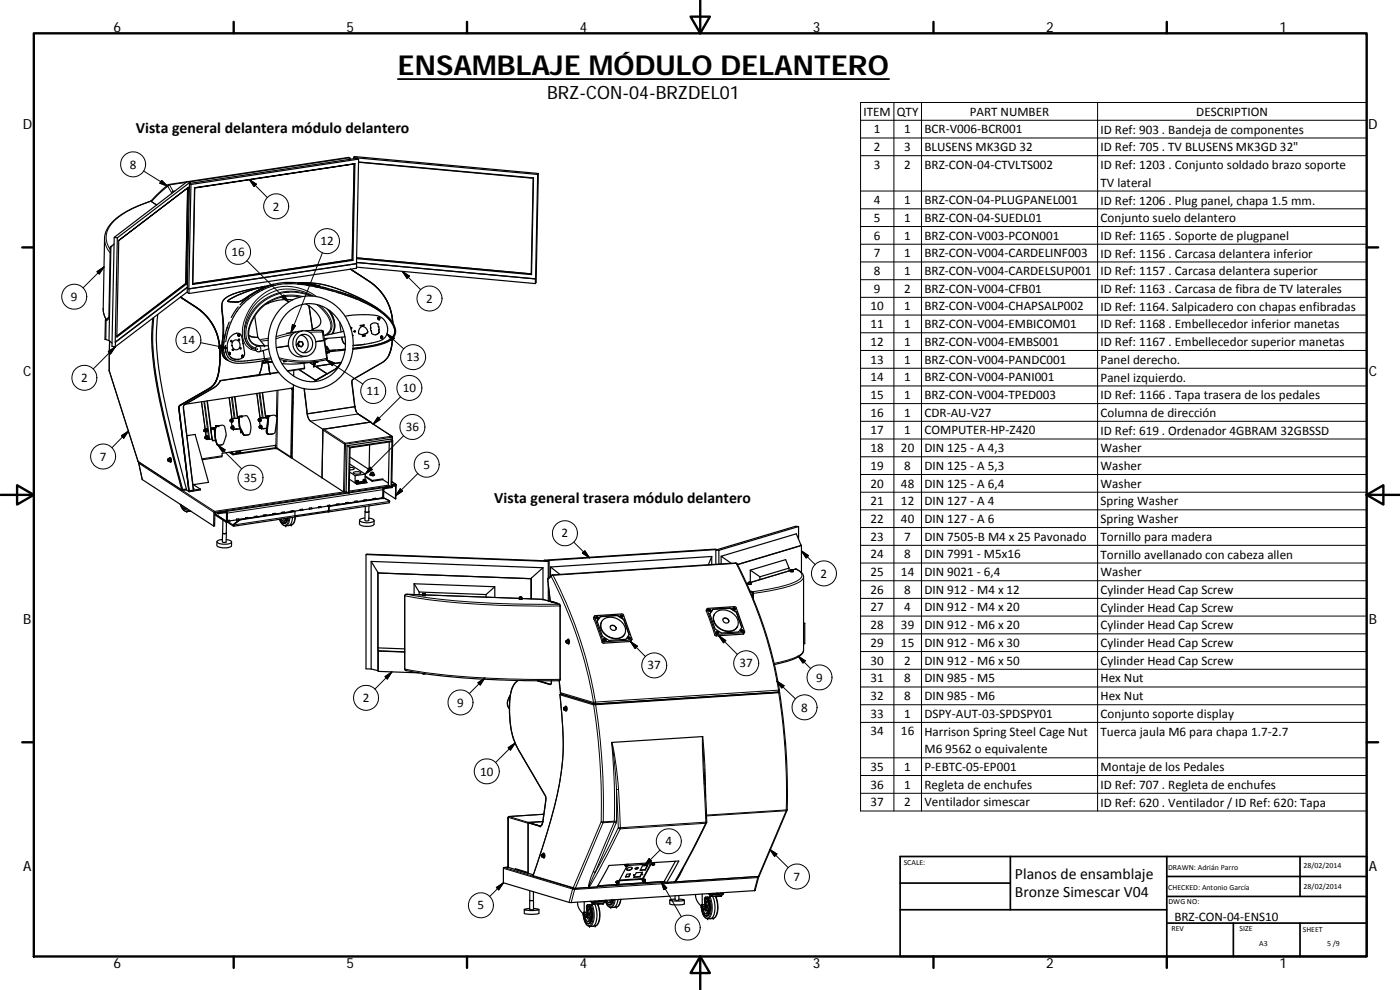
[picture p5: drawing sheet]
<svg xmlns="http://www.w3.org/2000/svg" width="420mm" height="297mm" viewBox="0 0 420 297" stroke-linecap="round" stroke-linejoin="round" font-family="sans-serif">
<defs><g id="words">
<text font-size="8.2" x="119.4" y="22.4">ENSAMBLAJE MÓDULO DELANTERO</text>
<text font-size="5.5" x="164.2" y="29.7">BRZ-CON-04-BRZDEL01</text>
<g font-size="4.7">
<text x="40.8" y="39.8">Vista general delantera módulo delantero</text>
<text x="148.3" y="151">Vista general trasera módulo delantero</text>
<text x="304.6" y="263.9">Planos de ensamblaje</text>
<text x="304.6" y="269.3">Bronze Simescar V04</text>
</g>
<g font-size="4.2">
<text x="34" y="9.6">6</text>
<text x="104" y="9.6">5</text>
<text x="174" y="9.6">4</text>
<text x="244" y="9.6">3</text>
<text x="314" y="9.6">2</text>
<text x="384" y="9.6">1</text>
<text x="6.8" y="38.7">D</text>
<text x="410.6" y="38.7">D</text>
<text x="7" y="112.9">C</text>
<text x="410.8" y="112.9">C</text>
<text x="7" y="187.1">B</text>
<text x="410.8" y="187.1">B</text>
<text x="7" y="261.3">A</text>
<text x="410.8" y="261.3">A</text>
<text x="34" y="290.4">6</text>
<text x="104" y="290.4">5</text>
<text x="174" y="290.4">4</text>
<text x="244" y="290.4">3</text>
<text x="314" y="290.4">2</text>
<text x="384" y="290.4">1</text>
</g>
<g font-size="3.9">
<text x="259.2" y="34.7">ITEM</text>
<text x="269.2" y="34.7">QTY</text>
<text x="291" y="34.7">PART NUMBER</text>
<text x="359" y="34.7">DESCRIPTION</text>
<text x="262.2" y="40">1</text>
<text x="271.4" y="40">1</text>
<text x="277.4" y="40">BCR‐V006‐BCR001</text>
<text x="330.3" y="40.1">ID Ref: 903 . Bandeja de componentes</text>
<text x="262.2" y="45.3">2</text>
<text x="271.4" y="45.3">3</text>
<text x="277.4" y="45.3">BLUSENS MK3GD 32</text>
<text x="330.3" y="45.4">ID Ref: 705 . TV BLUSENS MK3GD 32&quot;</text>
<text x="39" y="50.6">8</text>
<text x="262.2" y="50.7">3</text>
<text x="271.4" y="50.7">2</text>
<text x="277.4" y="50.7">BRZ‐CON‐04‐CTVLTS002</text>
<text x="330.3" y="50.7">ID Ref: 1203 . Conjunto soldado brazo soporte</text>
<text x="330.3" y="56">TV lateral</text>
<text x="81.9" y="63.2">2</text>
<text x="262.2" y="61.3">4</text>
<text x="271.4" y="61.3">1</text>
<text x="277.4" y="61.3">BRZ‐CON‐04‐PLUGPANEL001</text>
<text x="330.3" y="61.4">ID Ref: 1206 . Plug panel, chapa 1.5 mm.</text>
<text x="262.2" y="66.6">5</text>
<text x="262.2" y="71.9">6</text>
<text x="271.4" y="66.6">1</text>
<text x="271.4" y="71.9">1</text>
<text x="277.4" y="66.6">BRZ‐CON‐04‐SUEDL01</text>
<text x="277.4" y="71.9">BRZ‐CON‐V003‐PCON001</text>
<text x="330.3" y="66.7">Conjunto suelo delantero</text>
<text x="330.3" y="72">ID Ref: 1165 . Soporte de plugpanel</text>
<text x="69.5" y="76.9">16</text>
<text x="96.1" y="73.6">12</text>
<text x="262.2" y="77.2">7</text>
<text x="271.4" y="77.2">1</text>
<text x="277.4" y="77.2">BRZ‐CON‐V004‐CARDELINF003</text>
<text x="330.3" y="77.3">ID Ref: 1156 . Carcasa delantera inferior</text>
<text x="262.2" y="82.5">8</text>
<text x="271.4" y="82.5">1</text>
<text x="277.4" y="82.5">BRZ‐CON‐V004‐CARDELSUP001</text>
<text x="330.3" y="82.6">ID Ref: 1157 . Carcasa delantera superior</text>
<text x="262.2" y="87.8">9</text>
<text x="271.4" y="87.8">2</text>
<text x="277.4" y="87.8">BRZ‐CON‐V004‐CFB01</text>
<text x="330.3" y="87.9">ID Ref: 1163 . Carcasa de fibra de TV laterales</text>
<text x="21.3" y="90.3">9</text>
<text x="127.9" y="90.8">2</text>
<text x="261.2" y="93.2">10</text>
<text x="271.4" y="93.1">1</text>
<text x="277.4" y="93.2">BRZ‐CON‐V004‐CHAPSALP002</text>
<text x="330.3" y="93.2">ID Ref: 1164. Salpicadero con chapas enfibradas</text>
<text x="261.3" y="98.4">11</text>
<text x="271.4" y="98.4">1</text>
<text x="277.4" y="98.5">BRZ‐CON‐V004‐EMBICOM01</text>
<text x="330.3" y="98.6">ID Ref: 1168 . Embellecedor inferior manetas</text>
<text x="54.6" y="103.3">14</text>
<text x="261.3" y="103.8">12</text>
<text x="271.4" y="103.8">1</text>
<text x="277.4" y="103.8">BRZ‐CON‐V004‐EMBS001</text>
<text x="330.3" y="103.9">ID Ref: 1167 . Embellecedor superior manetas</text>
<text x="122" y="108.4">13</text>
<text x="261.2" y="109.1">13</text>
<text x="271.4" y="109.1">1</text>
<text x="277.4" y="109.1">BRZ‐CON‐V004‐PANDC001</text>
<text x="330.3" y="109.2">Panel derecho.</text>
<text x="24.3" y="114.6">2</text>
<text x="110" y="118.6">11</text>
<text x="120.9" y="117.7">10</text>
<text x="261.2" y="114.4">14</text>
<text x="261.3" y="119.7">15</text>
<text x="271.4" y="114.4">1</text>
<text x="271.4" y="119.7">1</text>
<text x="277.4" y="114.4">BRZ‐CON‐V004‐PANI001</text>
<text x="277.4" y="119.7">BRZ‐CON‐V004‐TPED003</text>
<text x="330.3" y="114.5">Panel izquierdo.</text>
<text x="330.3" y="119.8">ID Ref: 1166 . Tapa trasera de los pedales</text>
<text x="261.2" y="125">16</text>
<text x="271.4" y="125">1</text>
<text x="277.4" y="125">CDR‐AU‐V27</text>
<text x="330.3" y="125.1">Columna de dirección</text>
<text x="121.8" y="129.4">36</text>
<text x="261.3" y="130.3">17</text>
<text x="271.4" y="130.3">1</text>
<text x="277.4" y="130.3">COMPUTER‐HP‐Z420</text>
<text x="330.3" y="130.4">ID Ref: 619 . Ordenador 4GBRAM 32GBSSD</text>
<text x="261.2" y="135.7">18</text>
<text x="270.4" y="135.7">20</text>
<text x="277.4" y="135.7">DIN 125 ‐ A 4,3</text>
<text x="330.3" y="135.7">Washer</text>
<text x="30" y="138.2">7</text>
<text x="127.1" y="140.7">5</text>
<text x="261.2" y="141">19</text>
<text x="271.4" y="141">8</text>
<text x="277.4" y="141">DIN 125 ‐ A 5,3</text>
<text x="330.3" y="141">Washer</text>
<text x="73.2" y="144.6">35</text>
<text x="261.2" y="146.3">20</text>
<text x="270.4" y="146.3">48</text>
<text x="277.4" y="146.3">DIN 125 ‐ A 6,4</text>
<text x="330.3" y="146.4">Washer</text>
<text x="261.2" y="151.6">21</text>
<text x="270.4" y="151.6">12</text>
<text x="277.4" y="151.6">DIN 127 ‐ A 4</text>
<text x="330.3" y="151.7">Spring Washer</text>
<text x="168.6" y="161.2">2</text>
<text x="261.2" y="156.9">22</text>
<text x="270.4" y="156.9">40</text>
<text x="277.4" y="156.9">DIN 127 ‐ A 6</text>
<text x="330.3" y="157">Spring Washer</text>
<text x="261.2" y="167.5">24</text>
<text x="261.2" y="162.2">23</text>
<text x="271.4" y="167.5">8</text>
<text x="271.4" y="162.2">7</text>
<text x="277.4" y="162.3">DIN 7505‐B M4 x 25 Pavonado</text>
<text x="277.4" y="167.5">DIN 7991 ‐ M5x16</text>
<text x="330.3" y="162.3">Tornillo para madera</text>
<text x="330.3" y="167.6">Tornillo avellanado con cabeza allen</text>
<text x="246.3" y="173.3">2</text>
<text x="261.2" y="172.8">25</text>
<text x="270.4" y="172.8">14</text>
<text x="277.4" y="172.8">DIN 9021 ‐ 6,4</text>
<text x="330.3" y="172.9">Washer</text>
<text x="261.2" y="178.1">26</text>
<text x="271.4" y="178.1">8</text>
<text x="277.4" y="178.1">DIN 912 ‐ M4 x 12</text>
<text x="330.3" y="178.2">Cylinder Head Cap Screw</text>
<text x="261.2" y="183.5">27</text>
<text x="271.4" y="183.5">4</text>
<text x="277.4" y="183.5">DIN 912 ‐ M4 x 20</text>
<text x="330.3" y="183.5">Cylinder Head Cap Screw</text>
<text x="261.2" y="188.8">28</text>
<text x="270.4" y="188.8">39</text>
<text x="277.4" y="188.8">DIN 912 ‐ M6 x 20</text>
<text x="330.3" y="188.8">Cylinder Head Cap Screw</text>
<text x="261.2" y="194.1">29</text>
<text x="270.4" y="194.1">15</text>
<text x="277.4" y="194.1">DIN 912 ‐ M6 x 30</text>
<text x="330.3" y="194.2">Cylinder Head Cap Screw</text>
<text x="194.3" y="200.9">37</text>
<text x="221.9" y="200.2">37</text>
<text x="261.2" y="199.4">30</text>
<text x="271.4" y="199.4">2</text>
<text x="277.4" y="199.4">DIN 912 ‐ M6 x 50</text>
<text x="330.3" y="199.5">Cylinder Head Cap Screw</text>
<text x="245" y="204.5">9</text>
<text x="261.2" y="204.7">31</text>
<text x="271.4" y="204.7">8</text>
<text x="277.4" y="204.7">DIN 985 ‐ M5</text>
<text x="330.3" y="204.7">Hex Nut</text>
<text x="108.9" y="210.6">2</text>
<text x="137.2" y="212">9</text>
<text x="240.5" y="213.5">8</text>
<text x="261.2" y="210">32</text>
<text x="261.2" y="215.3">33</text>
<text x="271.4" y="210">8</text>
<text x="271.4" y="215.3">1</text>
<text x="277.4" y="210">DIN 985 ‐ M6</text>
<text x="277.4" y="215.3">DSPY‐AUT‐03‐SPDSPY01</text>
<text x="330.3" y="210">Hex Nut</text>
<text x="330.3" y="215.4">Conjunto soporte display</text>
<text x="261.2" y="220.7">34</text>
<text x="270.4" y="220.7">16</text>
<text x="277.4" y="220.7">Harrison Spring Steel Cage Nut</text>
<text x="330.3" y="220.7">Tuerca jaula M6 para chapa 1.7‐2.7</text>
<text x="277.4" y="226.1">M6</text>
<text x="283.7" y="226.1">9562 o equivalente</text>
<text x="144.1" y="232.7">10</text>
<text x="261.2" y="231.3">35</text>
<text x="271.4" y="231.3">1</text>
<text x="277.4" y="231.3">P‐EBTC‐05‐EP001</text>
<text x="330.3" y="231.4">Montaje de los Pedales</text>
<text x="261.3" y="236.6">36</text>
<text x="271.4" y="236.6">1</text>
<text x="277.4" y="236.7">Regleta de enchufes</text>
<text x="330.3" y="236.7">ID Ref: 707 . Regleta de enchufes</text>
<text x="261.3" y="241.9">37</text>
<text x="271.4" y="241.9">2</text>
<text x="277.4" y="242">Ventilador simescar</text>
<text x="330.3" y="242.1">ID Ref: 620 . Ventilador / ID Ref: 620: Tapa</text>
<text x="199.7" y="253.7">4</text>
<text x="238.2" y="264.2">7</text>
<text x="143.4" y="272.9">5</text>
<text x="205.4" y="279.6">6</text>
<text x="352.5" y="276.2">BRZ‐CON‐04‐ENS10</text>
</g>
<g font-size="2.4">
<text x="271.2" y="259.7">SCALE:</text>
<text x="350.6" y="260.9">DRAWN: Adrián Parro</text>
<text x="391.2" y="260.6">28/02/2014</text>
<text x="350.6" y="267">CHECKED: Antonio García</text>
<text x="391.2" y="266.6">28/02/2014</text>
<text x="350.7" y="271.4">DWG NO:</text>
<text x="351.6" y="279.3">REV</text>
<text x="372" y="279.4">SIZE</text>
<text x="391" y="279.6">SHEET</text>
<text x="377.9" y="283.8">A3</text>
<text x="398.3" y="283.8">5 /9</text>
</g>
</g></defs>
<g fill="none" stroke="#000" stroke-width=".36">
<path d="M56.3 56.4l-.6 28.7-20.6 15.7 20.7-15.7M56.4 56.4l-.6 28.7M56.5 56.2l-.5 29M56.9 55l.4 .4 50.3-7.6-.6 31.3M57.1 54.7l-1-.2-21.8 16.7-.7 32.7 1 .2M57.1 55v-.3l-21.9 16.7-.9-.2M57.3 55.4l-.6 31.3M58.4 56.3l48.1-7.2zM58.4 56.3l-.6 29M58.5 56.4l-.6 28.7M105.2 47.8l-.6-.6-53.9 8.2-2.2 1.7-3.2 3.3M106.1 47.3v.3"/>
<path d="M106.3 49.2l-.6 28.7-47.8 7.2M106.3 49.2l-.6 28.7M106.5 49.1l-.6 29M107.6 48.6l52.5 4.8M107.6 48.7l52.5 4.7M107.6 47.8l-.4-.3-50.3 7.5-.7 32.8 .5 .3M160 53.5l-.6 28.7M160.1 53.4l-.6 29-.1-.2M161.6 52l-.2 .3M33.1 74.1l-.4 21.5-.6 .5-.3-.1M33.3 74.1l-.6 28.1M33.6 73.8l-.5 .3"/>
<path d="M34.2 73.2l-1.1 .9M35.2 71.4l-.6 31.3M35.6 72.2l20.9-16zM35.6 72.2l-.5 28.9 20.9-15.9M47 61.5l-1.7-1.1a25.5 25.5 0 0 0-12.4 7.2l-.3 .3a6.4 6.4 0 0 0-1.2 3.6l-.4 21.1a6.3 6.3 0 0 0 .8 3.2M105.7 77.9h.1M105.7 77.9l-47.8 7.2-.1 .2 48.1-7.2M105.7 77.9l.2 .2M107 78.7l53.7 5M107 79.1l-50.3 7.6M107 79.1v1.4l-50.3 7.6M107 77.4l52.4 4.8"/>
<path d="M107 77.6l52.5 4.8M31.6 96l-.1 5.8 .2 .1M31.6 96h.2M31.8 96l-.1 5.9M32.7 95.2l-1.1 .8M47.3 94.4l-.2 2.3a90.1 90.1 0 0 0 3.1 27.4l5.7 22.9M54.1 89.2l5.1 3.3a16.3 16.3 0 0 1 6.8 15.2l-.4 3.8-.8 2.9M54.2 89.2l4.6 3a16.3 16.3 0 0 1 7.2 15.5l-.4 3.8-.8 2.9a20.9 20.9 0 0 0-1.5-17.8 24.4 24.4 0 0 0-8.4-7zM54.2 89.1l4.9 3.2a16.4 16.4 0 0 1 7 15.4 12.8 12.8 0 0 1-1.9 7.8l-1.2 1-8 4.7a1.35 1.35 0 0 0-1.2 1.4l3 24.7 3.3-.6M55.7 85.1h.1M55.8 85.1l.2 .1M56.2 87.6l-21.6 16.5"/>
<path d="M56.2 86.1l-21.6 16.6M56.2 86.2l-21.5 16.5-.1 1.4M56.7 86.7v1.4M68.3 97.9l-.4 1.2M68.4 90.3l.3 .2 2.8 .1M68.5 90.2l-.2 .2M68.6 90.1l2.8-1.5 3.5-1.4 7.1-1.9-.2 .1a25 25 0 0 0-7 3.3l-3.1 1.8-3.2-.1zM68.6 97a14.4 14.4 0 0 0-1 10l.5 .8M68.8 96.6l-.2 .4M71 100h-.1M71.1 93.4a22.2 22.2 0 0 0-3.4 9.2M71.5 92.1l-2.1 3.2"/>
<path d="M74.5 89.2l-2.5 2.2M76.3 87.9l-.8 .6M76.4 94.9l1 6.3-1.8-.1-1-.5M76.9 87.5l-4.3 3.3M77.6 87.6l-3.8 2.7-2.7 3.2M77.9 86.3a24.7 24.7 0 0 0-10.3 3.2 3.6 3.6 0 0 0-1 3.8l.4 4.7-.4 5.9 .1 2a2.82 2.82 0 0 0 1.8 2.3M78.8 87l1.9-.8 2.7-.8 4.6-.3a63.2 63.2 0 0 1 25.4 7.9 10 10 0 0 1 5.1 6 3.6 3.6 0 0 1-2.9 3.6l-3.9 1.1-5.8 .9a26.2 26.2 0 0 0 11.2-2.9 3.1 3.1 0 0 0 .6-4.6 21 21 0 0 0-9.8-7M78.9 87l-1.6 .8M79.5 85.9l-2.6 .6M79.9 86l-3 1.5M80.4 90.8a11.8 11.8 0 0 0-5.7 10.2l.2 .8M82.1 85.3l-4.5 1.7-5.6 3.5-1.3 .2-2.4-.3 1.5-1.1 3.1-1.4 6.6-2"/>
<path d="M82.1 85.3l-2.7 1-2.5 1.2M82.5 85.6h-.2M84.7 92.1a12.3 12.3 0 0 1 19.6 4 14.3 14.3 0 0 1-6.3 19.8 12.7 12.7 0 0 1-16.6-8.2 14.8 14.8 0 0 1 3.3-15.6zM85.9 94.2a9.9 9.9 0 0 1 16 2.4 12.1 12.1 0 0 1-4.7 17.2 10.6 10.6 0 0 1-14-8 12.3 12.3 0 0 1 2.7-11.6zM87.5 85.1h-1.7M87.9 90a14.9 14.9 0 0 0-8.2 1.3M88.8 99.6l-2.9 .4M89.3 85.2l1.5 .2M89.4 84.9l5.2 .1 3.8 .7a54 54 0 0 1 15.9 7.5M90 84.9l2.9 .2 3.2 .9-5.5-1 5.4 .9-3-.7zM90.6 85a20 20 0 0 0-8.5 .3M90.6 85l1.3 .2"/>
<path d="M90.8 99.3a3.9 3.9 0 0 0-4.1 2.7 3.9 3.9 0 0 0 3.8 5.1l1.4-.2M91.3 85.1l.6 .1M91.7 99.3l3.6-.2 1.5 .2M91.7 91.2l1 .6M91.9 85.2a64.2 64.2 0 0 1 20.9 7M91.9 85.2l1.6 .3M92.2 85.6l1.2 .2M92.7 91.8l1.1 6.9M92.8 91.8a7 7 0 0 1 3.5 4.4v.1a1.97 1.97 0 0 1-1.5 2l-1 .4zM92.8 91.8h-.1M93.8 98.7l.3 .4-.3-.4v.4M93.8 98.7v.1"/>
<path d="M93.8 98.7h.1M94.5 86l.9 .2M96.3 86.4l.9 .2M96.7 86.1l1.2 .4M97 99.4l.4 2.7M98 86.8l.9 .3M98.7 93a6.6 6.6 0 0 1 1.1 7.1M99.5 87.2l.5 .2M101.1 87.7l6.1 2.1M102 96.7l.4 2.9M103.1 99.4l-5.9 1.3M103.6 94.9l2.6-.4 4.3-.1a5.5 5.5 0 0 1 5.1 2 3.9 3.9 0 0 1 .4 4 3.9 3.9 0 0 1-3.4 2.3l-3.4 .7-3.2 .3 3.4-.4"/>
<path d="M104.7 94.7h.1M104.8 88.5l1 .4M105.1 98.1l.3 .2-.1 .4M105.2 80.8l5.9 3.8a15.7 15.7 0 0 1 6.8 12.2 16.1 16.1 0 0 0-8.2-13.1zM105.3 80.8l6.6 4.4 2.1 2 1.2 1.6a15.5 15.5 0 0 1 2.7 8.1M105.5 98.3l.2 .1zM107 80.2l53.7 4.9M108.1 97.6l1.1-.1 .1 .1zM108.2 98.2a1.37 1.37 0 0 1 2.1 1.1l.1 .3a2 2 0 0 1-2.8 .4l.1-1zM109.2 97.5h.1M110.1 99.9l-1 .5M111.3 98.4h.1"/>
<path d="M111.3 98.4l.3 1.7a1.42 1.42 0 0 0 2.2-.4M112.3 91.9l.9 .6M112.5 92.1a11.9 11.9 0 0 1 6.1 6.6 3.6 3.6 0 0 1-2.6 4 36.3 36.3 0 0 1-10.1 2.1M113.4 97.2h.1M113.4 97.2l.2 .9M113.4 97.2a1.66 1.66 0 0 0-2.2 .3l.1 .9M113.5 98.1h.1M113.5 95.5h.2M113.6 95.6h.1M113.6 95.4h.1M113.6 95.5h.2M113.6 99l.2 .7"/>
<path d="M113.6 95.5l.1 .1M113.6 95.5v.1M113.7 95.6h-.1M113.7 95.2a.3 .3 0 0 0-.3 .4 .3 .3 0 0 0 .4 .2M113.7 98.1h.1M113.7 95.4v.2M113.7 95.5h-.1M113.7 95.6h.1M113.7 98.8l.1 .9M113.7 98.8l-.1 .1M113.7 95.5h.1M113.7 98.1v.7"/>
<path d="M113.7 98.1h-.1M113.7 95.5v.1M113.7 95.4v.1M113.7 95.4h.1M113.8 99.7h.1M113.8 99.7l-1.1 .7M113.8 95.4v.1M113.8 95.5h-.1M113.8 95.4h.1M113.8 95.4h-.1M113.8 95.5l-.1 .1M113.8 95.5l.1 .1"/>
<path d="M113.8 95.4l-.1 .1M160.7 83.7v1.4M160.7 83.7h.1M160.7 83.7l.7-31.4-55.3-5 .2-.3 55.3 5-.7 32.7-.2 .4M31.7 101.9l1 .3M32.7 102.2l.9 .7M32.9 102.3l-.1 9 8.7 27.3 13.1 8.5 1.3-.1M34.6 102.7h.1M64.8 114.4l-.8 1.1-1 .9-8 4.6a1.61 1.61 0 0 0-1.3 1.6l3 24.9M64.8 114.4l-.8 1.2-1.1 1-8 4.6a1.39 1.39 0 0 0-1.2 1.4l3 24.9 3.5-.5-.1-.3M64.8 114.4l-.8 1.2-.8 .8-8.2 4.7a1.48 1.48 0 0 0-1.3 1.5l3 24.9M66.1 114.2l-.1 .2a10.3 10.3 0 0 1-4.6 3.5l-5 2.9a1.76 1.76 0 0 0-1.4 1.5l3 24.7"/>
<path d="M66.1 114.2h.1M66.1 114.2l-.7 1.2-1 .9-8.2 4.6a1.4 1.4 0 0 0-1.1 1.5l3 24.9-1.4 .2M67.1 104.6v.4M67.2 105.6l.2 .8M67.2 102.4v.6M67.6 100.3l-.2 1M67.7 104.2l.1 1.6M67.7 103.6v.9M67.7 105.4a3.4 3.4 0 0 0 4.2 3l7.5-.8-.1 .6-1.5 .2a19.4 19.4 0 0 1-8.4 .2l-1-.5-.7-.8M67.8 107.6l.6 .5M67.8 107.6h.1M68.7 106h.1"/>
<path d="M68.7 106.1h.1M68.8 119.3l.8 6.3h.3M68.8 105.9v.1M68.8 106l-.1 .1M68.8 105.9h.1M68.8 106.2h.1M68.8 105.7a.31 .31 0 0 0-.2 .4 .31 .31 0 0 0 .3 .2M68.8 105.9l.1 .1M68.8 106h.1M68.9 106.1v.1M68.9 106h.1M68.9 106l-.1 .1"/>
<path d="M68.9 106v.1M68.9 106h-.1M68.9 106.2h.1M68.9 106.1h.1M68.9 106.1h-.1M68.9 106.1l.1 .1M69 105.9l-.3 .2M69.2 107.2a2.99 2.99 0 0 0 2.4 .6M69.3 102.3l.2 .2zM69.8 104.8l.1 .3zM70 102.4a1.36 1.36 0 0 1 1.8 .1 1.36 1.36 0 0 1 0 1.8 1.34 1.34 0 0 1-1.9 .2 1.34 1.34 0 0 1-.1-1.9zM70.5 119l.9 6.5"/>
<path d="M71.6 100.6h.1M71.6 100.4v.1M71.6 101.8l.2 .1-.1 .2zM71.6 100.5h.1M71.6 100.2h.1M71.6 100.4h.1M71.6 100.2a.31 .31 0 0 0-.2 .4 .31 .31 0 0 0 .3 .2M71.6 100.5v.1M71.7 100.7h.1M71.7 100.6h-.1M71.7 100.6v.1M71.7 100.5v.1"/>
<path d="M71.7 100.5h.1M71.7 100.8h.1M71.7 100.4v.1M71.7 100.5l-.1 .1M71.8 100.6h.1M71.8 100.6h-.2M71.8 100.6h-.1M71.8 100.5h-.2M71.8 100.5v.1M71.8 100.4l-.1 .1M72.7 107h.1M72.8 106.8h.1"/>
<path d="M72.7 106.6a.32 .32 0 0 0-.2 .3 .32 .32 0 0 0 .3 .3M72.7 106.6h.1M72.7 106.9v.1M72.7 106.9h.1M72.8 106.8v.2M72.8 107h-.1M72.8 107h.1M72.8 106.9h.1M72.8 107v.1M72.8 102.1v.2v-.2M72.8 107l.1 .1M72.8 106.8v.1"/>
<path d="M72.9 106.9v.1M72.9 107h.1M72.9 106.8l-.2 .1M72.9 106.8h.1M72.9 102.9l.1 .2M73 107.1a.3 .3 0 0 1-.5 0 .3 .3 0 0 1 .2-.4 .3 .3 0 0 1 .4 .2l-.1 .2 .4-.6v-.7l-.9-4.8a1.59 1.59 0 0 0-2.5-.6 4.6 4.6 0 0 0-.3 7.1l1.9 .3 1.3-.6M74.9 113h.1M75.2 113h-.3M75.2 113h.1M75.4 101l-.3-.1 2.3 .3M75.5 104.3h.1M75.5 104.3l1.2 .5"/>
<path d="M77.1 118l.9 7.5M77.1 112.7h.1M77.4 101.2l2 2.5M77.4 101.2h.1M77.4 112.7h.1M77.4 112.7h-.3M77.7 112.4l-11.6 1.8M77.7 112.4l.1 .1M78.7 108.8h.1M78.8 108.3l-.3 2-.8 2.1M78.8 108.5h.2v.2M78.8 117.8l1.1 7.5"/>
<path d="M78.8 108.3l-.3 2.3-.7 1.9-11.7 1.7M79 108.7l-.2 .1M79 105.2l.4 2.4M79 108.7h-.3M79.3 108.1l2.5 .5M79.4 103.7l.1 .1M79.6 108.1l.1 .5M79.7 108.6l-.7 .1M80.2 108.6l-1.2 .1M80.4 108.4h.1M80.3 108.4l.5 .1M80.5 108.9l.5 3.1"/>
<path d="M80.5 108.8l-1.8 .2 1.7-.2 .1 .1M80.5 103.7l-3 .1a.88 .88 0 0 0-.8 1 .88 .88 0 0 0 1.1 .7l2.9-.8M80.6 108.6v.1M80.7 108.7l-.2 .2M80.7 108.7l.8-.1-1 .3M80.9 108.5l-1.2 .1M80.9 112l.2 .2M81 112l.1 .1-9.5 1.3M81 112l.1 .1M81 112h.1M81.1 112v.1M81.1 112.1v.1"/>
<path d="M81.3 108.6l-2.6 .3M81.4 108.6h.1M83.7 111.8l-2.6 .4M85.1 108.2v.4l.7-.3M86.6 103.8l-3.7 .5M87.5 116.5l.1 .2M87.6 116.7v.1M87.6 116.8l-.3 20.3 .3 .4M87.7 116.5l.1 .2M87.8 116.7h.1M87.8 116.7l-.3 20.1 .1 .4M87.9 118.8l.1 .5"/>
<path d="M88 116.4l-32.4 4.9M88.1 115.5l-.5 22 9 5.9M88.2 111.1l-.1 1.7M89 100.2a3.7 3.7 0 0 1 4.6 0 3.7 3.7 0 0 1 .9 4.6 3.5 3.5 0 0 1-4.2 1.9 3.5 3.5 0 0 1-2.4-4l.3-1.4zM89.3 103.1l.3 .8 .9 .1M89.5 103.1h-.2M89.5 103.1l.2 .4M89.7 103.5l.5 .4M89.7 103.5l.1 .4M89.7 101a2.69 2.69 0 0 1 3.7 .6 2.69 2.69 0 0 1-.5 3.7 2.7 2.7 0 0 1-3.6-.7 2.7 2.7 0 0 1 .4-3.6zM89.7 102.8v.7M89.7 102.8l-.2 .3"/>
<path d="M89.7 110.9l5 3.2M89.8 103.9h-.2M89.8 103.9h.4M89.9 102.4l-.6 .7M89.9 102.4l.4 .1M89.9 102.4l-.2 .4M90.2 103.9l.3 .1M90.3 100.5a2.88 2.88 0 0 1 2.2 2.4 2.88 2.88 0 0 1-1.5 2.9M90.3 102.5l-.6 .3M90.3 102.5l.4 .1 .2 .3M90.3 102.5l.6 .4M90.8 103.7l-.6 .2"/>
<path d="M90.8 103.7l-.3 .3M90.9 102.9l.1 .5-.2 .3M90.9 102.9l-.1 .8M91.2 109l.1 1.5M91.3 110.5h.1M91.3 116.6l.5 4.4a12.2 12.2 0 0 0 1.2 5.2l3.9 2.6M91.3 110.5l-5 .9M91.4 116.6l.8 7.6 14.3-2.2M92.9 108.8l1.2 .7M94.1 108.6l.1 1.4M94.1 110h.1M94.2 110l8.2-1.2a10.6 10.6 0 0 1-5.1 3.9l-2.5 1.5"/>
<path d="M94.2 110h.1M94.2 114.5l.7-.3zM94.6 108.7l-.5 1.3M94.6 108.8l-.4 1.2M94.7 108.8l-.5 1.2M94.8 102.5l2.6-.4zM94.8 110l3.3 2.2-3.4 1.9M94.8 109.9l3.4 2.2M95.4 108.4l-.1 .3h-.3l-.4 .1v-.3l-5.4 .7-4.6-.1M97.4 102.1h.1M97.4 102.1l.8 5.5a6.3 6.3 0 0 1-3.3 .9M97.7 103.9l.5 .2 .8 1.2-1.1 .2"/>
<path d="M97.9 104.2l.7 1-.5-.4zM98.4 101.5l-1 .5M99 105.3l-.2 .5-.8 .1M100.7 105l-1.1 .1M102.2 104.9h-.7M102.3 108.8a11.7 11.7 0 0 1-5.1 3.9l-2.5 1.4M102.4 108.8l-8.1 1.2M102.6 101.2l.4 1.5 .7 .6-.8-.7-.3-1.1M102.9 104.8h.7l-4.7 .4M103.5 101.1l-6.2 .5M103.6 105.1l-4.7 .4M105.8 100.6h.2z"/>
<path d="M109.5 100.7v.1M109.5 100.7l-.7 .1M109.5 100.6l-.7 .2M109.5 100.6v.2h-.7M109.5 100.6v.1M114.4 101.2h.2M114.4 101.3h.1M114.4 101.2h.1M114.4 101.2v.1M114.4 101l.1 .1M114.5 101.2l-.1 .1M114.5 101.1v.1"/>
<path d="M114.5 101.1h.1M114.5 101.1l-.1 .1M114.5 101v.1M114.5 101h.1M114.5 100.8a.31 .31 0 0 0-.2 .4 .31 .31 0 0 0 .3 .3M114.5 100.8h.1M114.5 101.2h.1M114.5 101.2l.1 .1M114.6 101.1h.1M114.6 101.2h.1M114.6 101.1h-.1M114.6 101v.1"/>
<path d="M114.6 101.1v.1M114.6 101.2l.1 .1M114.7 101l-.1 .1M116.7 106.6l.7-2.3 .4-2.7a9.2 9.2 0 0 1-2.5 6.8l-8.6 5a1.37 1.37 0 0 0-1 2l.8 6.6M117.9 101.5a10 10 0 0 1-2.1 6.4l-1 .8-9.1 5.4v1.3l.8 6.6M41.7 138.7l1 5.2 21.4 14h.3l.1-3.8 .2-.2 39.8-6M50.4 137.7l.5-.1 .1 .7-.5 .1zM50.5 137.8l.1 .5zM50.6 138h-.2M50.6 138.2h-.1M50.7 137.6l.1-.2a.71 .71 0 0 1 .6 .5 .71 .71 0 0 1-.3 .8l-.3-.3M50.8 137.6a.39 .39 0 0 1 .3 .4 .39 .39 0 0 1-.2 .4"/>
<path d="M50.9 137.6a.47 .47 0 0 1 .3 .4 .47 .47 0 0 1-.2 .5M50.9 137.3a.79 .79 0 0 1 .2 1.4M56.1 130.7l2.5-.4 4 14.4-4.6 .7M60.5 120.6l1.1 8.1M61.2 129.1l.1 .3zM61.2 129.1l.2 .1-.1 .2M61.2 129.4h.1M61.4 128.9l.2 .4-.2 .1M61.4 128.8h.2l.1 .3-.2 .4M61.5 131.2l.2 .1-.2 .2M61.5 131.2l.1 .3zM61.5 129.4h-.2"/>
<path d="M61.6 129.5l.1 .1M61.6 128.7l-.1 .1M61.6 128.7l.2 .2M61.6 129.6l.2 1.3M61.7 131h.2l.1 .4-.2 .2M61.7 131.1l.2 .3-.3 .2M61.7 128.7l.4 .5-.2 .4M61.7 128.7h-.1M61.7 128.7l.2 .2M61.8 131.6h-.2M61.8 128.9v.4M61.8 128.7a.5 .5 0 0 1 .4 .3 .5 .5 0 0 1-.3 .6"/>
<path d="M61.8 128.9h.2M61.8 129.3l-.1 .3M61.8 130.9v.1M61.8 130.9l.2 .1M61.9 131.6l.1 .1M61.9 129.6h-.2M61.9 131.7l.1 .2M61.9 128.9l.1 .4M62 128.9v.4M62 131.9h.1M62 130.8l-.2 .1M62 130.8l.2 .2"/>
<path d="M62 130.8l.3 .3-.2 .6M62 129.3h-.2M62 129.3l-.1 .3M62 131l.1 .4M62.1 130.8a.47 .47 0 0 1 .4 .4 .47 .47 0 0 1-.3 .5M62.1 131.4l-.1 .3M62.2 131h-.2M62.2 131.7h-.2M62.2 131l.1 .4M62.2 120.3l1.1 8.5M62.3 131.4l-.1 .3M62.3 131.4h.1"/>
<path d="M62.3 131.4h-.2M63.3 128.9l.5 3.3h.9M63.3 128.4l1.4-.1-1.4 .1M63.6 131.7l-1.6 .2M63.6 131.7h.1M64.3 128.8h.1M64.3 128.8h.3h-.3M64.5 128.7h.1M64.6 128.7l-.3 .1M64.6 128.5l-1.3 .3M64.6 131.7l.1 .4M64.6 128.6l-.3 .2"/>
<path d="M64.7 128.2a6.9 6.9 0 0 0 .7 5.4M64.7 128.1a7 7 0 0 0 .7 5.5l1.4-.3M64.8 127.8h.1M64.8 127.8l.9-.1-.9 .1M64.8 127.8l-.1 .3M64.9 127.9l-.2 .3M64.9 127.9l2-.3a1.36 1.36 0 0 1 .8 1.6 5.5 5.5 0 0 1-.9 4.2l-1.3 .2a6.6 6.6 0 0 1-.6-5.7zM65 127.8l-.3 .3M65.8 127.7h.1M65.8 127.7l-1 .1M68.7 135.7l1.2 .7M69.1 126.1l.1 .1-.1 .2"/>
<path d="M69.1 126v.4zM69.1 126.4h.1M69.2 125.9l.3 .3v.3h-.2M69.2 126l.2 .3-.3 .1M69.3 126.4l-.1 .1M69.3 128.2h.2l-.1 .4M69.3 128.2l.1 .3zM69.4 128.5v.1M69.4 125.8l-.1 .1M69.4 125.8l.2 .2M69.4 126.5l.1 .1M69.5 126.6l.1 1.3"/>
<path d="M69.5 135.6l.3 .7M69.5 128.1l.2 .4-.3 .1M69.5 128l.3 .3-.2 .4M69.5 125.7l-.1 .1M69.5 125.7l.2 .2M69.5 125.7l.3 .3-.2 .6M69.6 128.6h-.1M69.6 127.9l.2 .1M69.6 127.9v.1M69.6 126v.4M69.6 125.7l.2 .1a.54 .54 0 0 1-.1 .8M69.6 128.7h.2"/>
<path d="M69.6 126.4l-.1 .2M69.6 126.6h-.1M69.6 135.6l.6 .6M69.7 125.9l.1 .5M69.7 125.9l-.1 .1M69.8 127.9h-.2M69.8 127.9h.2M69.8 128l.1 .4M69.8 126.4h-.2M69.8 126.4l-.2 .2M69.8 127.9a.43 .43 0 0 1 .3 .3 .43 .43 0 0 1-.2 .5M69.9 127.8l.2 .1 .1 .4-.2 .5"/>
<path d="M69.9 125.6h.1M69.9 128.4l-.1 .3M70 127.9l-.2 .1M70 127.9l.1 .4M70 128.8l2-.1 .3 1.2 .5-.1M70 128.1h.1M70 128.1l.1 .3M70.1 128.3l-.3 .4M70.1 128.4v.1M70.1 128.3l-.2 .1M70.2 136.2l-.4 .1M70.9 135.7l.1 .2 .6 .1 .7-.3"/>
<path d="M71.1 135.5l.4 .3 .5-.2M71.2 135.4a.44 .44 0 0 0 .3 .4 .44 .44 0 0 0 .4-.2h.3a.79 .79 0 0 1-1.3 0l.3-.1M71.2 135.4v.1M71.4 125.5h.1M71.5 136l-1.3 .2M71.6 128.7l-1.6 .1M71.6 125.5l-1.7 .1M71.7 125l-.1 .5-2.1 .2M71.7 125.8v.5a5.7 5.7 0 0 0 1.4 4M71.7 125l1-.1zM71.7 125.8v.5a5.8 5.8 0 0 0 1.4 4M71.7 125.7v.1"/>
<path d="M71.9 135.2v.4l-.7-.1M71.9 125.1l1.9-.4a1.09 1.09 0 0 1 .9 1.1 4.9 4.9 0 0 1 0 4.6l-1.2 .2a5.7 5.7 0 0 1-1.6-5.5zM72 125l-.2 .1a1.67 1.67 0 0 0-.1 1.7 6.8 6.8 0 0 0 1.6 3.8M72.1 125h-.1M72.1 125l-.4 .8M72.1 125h.1M72.5 129.5l.1 .1M72.6 129.7h.1M73.1 130.3l.3 .3 1.3-.2M73.1 130.3l.2 .2M73.3 130.5l.1 .1M77.5 125.9h.1"/>
<path d="M77.5 125.9l.1 .3zM77.5 125.9l.2 .1-.1 .2M77.5 126.2h.1M77.5 125.8h.2l.1 .2v.3h-.2M77.6 125.8h.1M77.6 126.3h.1M77.6 125.7l.4 .3-.3 .4M77.8 128l.1 .3zM77.8 128h.1M77.8 128l.2 .1-.2 .2M77.8 126.4h.1M77.9 125.6l.1 .3"/>
<path d="M77.9 125.6l-.2 .1M77.9 126.4l.2 1.3M77.9 127.8l.3 .3-.2 .4M77.9 127.9l.2 .1-.1 .4M77.9 125.6a.43 .43 0 0 1 .4 .4 .43 .43 0 0 1-.3 .4M78 126.4h-.2M78 125.5l.3 .1a.49 .49 0 0 1-.2 .8M78 126.3l-.2 .1M78 125.9v.4M78 125.5l.2 .4M78 125.5l-.1 .1M78.1 127.7l-.1 .1"/>
<path d="M78.1 127.7l.2 .2M78.1 128.5l.1 .1M78.2 125.8v.3M78.2 125.9v.4M78.2 126.3l-.2 .1M78.2 126.3h-.2M78.2 125.9h-.2M78.2 126.1v.1M78.2 127.7l.3 .6M78.2 127.7h-.1M78.2 127.7l.4 .4-.2 .4M78.3 127.9v.4"/>
<path d="M78.3 127.9h.2v.4M78.3 127.6l.2 .1a.51 .51 0 0 1-.1 .8M78.3 128.3l-.1 .3M78.4 128.5l-.2 .1M78.4 128.5l.1 .1M78.5 128.7h.1M78.5 128.6v.1M78.5 128.3l-.1 .2M78.5 128.3h.1M78.5 128.3h-.2M80 128.5l-1.5 .2M80 125.3l-1.9 .1"/>
<path d="M80 125.3l-2.1 .2M80 128.5l-1.5 .1M80.1 124.8l-.1 .5M80.5 125h.1M80.7 125l.2-.2 1.2-.2a.92 .92 0 0 1 1 1l-.6 4.1-.4 .5-1.1 .1a.81 .81 0 0 1-.8-1zM80.9 124.8l-.5 .4-.5 4.1 .2 .7 .4 .3M80.9 124.8h.1M80.9 124.8h-.8M80.9 124.8l-.5 .4-.4 4.1a.79 .79 0 0 0 .8 1l1.1-.1M80.9 124.8l-.4 .4-.4 4.1 .1 .6 .5 .4M81.1 124.7l-1 .1M82.7 134.5l-12.7 1.9-.2-.1"/>
<path d="M82.7 134.3l-10.6 1.6M82.7 133.6v1M87.4 137.4l-4.4-2.8h-.3l.1-1-16.1 2.4-.2 1.1-5.8 .8M87.5 135.6l.2 .1M87.7 133.8h-.1M87.7 133.6h-.1M87.8 120.8l.2 .3M87.8 120.4l.2 .3M97.1 128.8l-.2 .2M104.1 133.7l-.2 13.8-.8 .1-6.5-4.2M104.1 133.7l.8 .5M104.9 134.2l-.3 13.8"/>
<path d="M105 139.2l4.6 3.1M105 137.1l5.8 3.8M106.5 122l.4 1.6M106.5 122l.4 1.3 .4 .8 4 2.5M107.4 124.2l3.8 2.5M110.9 133.5l-.1 7.5M111.1 126.7h.1M111.2 126.7l6.5 4.2v1.2M111.2 126.7l.1 .1M111.3 126.6l-14.4 2.2-.3 14.6M111.3 126.6l-.1 .1M116.8 132.6l-.2 12.9 .8 .6"/>
<path d="M117.8 132.2l-.7-.4-13 1.9M117.8 132.2l-12.9 2M117.8 132.2l-.2 13.8-.2 .1 .2-13.6-12.5 1.9-.3 13.6h-.2M54.1 151.3a2.48 2.48 0 0 0 2 2.2l1.1-.2M54.3 151.4a1.26 1.26 0 0 0 1.7 1.2M55.2 152.6l.4 .2 .5-.2M55.9 147l.8 .5M57.2 153.4h-.3M57.8 145.3l2.3 1.4M58 146.5v.2M58.2 146.6l-.2 .3M64.5 154.5l3.5 2.1"/>
<path d="M65.1 153.8l.4 .3M65.3 153.8l.2 .3M65.5 153.9l2.4-.3 .3 .3M65.5 154.1l2.5-.3v2.6M66.8 160l-.1 2.6 .4 .2 .8-.2v-2.6M66.8 159.9l.4 .2 .7-.2M66.9 156l-.1 4 .5 .1 .6-.1M67.7 156.3l-3.2-2.1 3.7 2.2M67.8 153.4l.3 .2M68 156.6l-.1 3.4M68.1 153.4l.1 .5M68.2 156.4h.1"/>
<path d="M68.2 156.1v.1M68.2 156.1v.3M68.2 153.9v2.5M68.2 156.4l1.8 1.2 .2-.2M68.2 156.2l.7-.1 .1 .3-.7 .1M68.2 156.2l.1 .3M68.2 156.2v.2M68.2 156.4l.1 .1M70.2 157.4h.1M71 156l-2 .3M71 155.8l.7-.1 .1 .3h-.7M71 155.8v.2"/>
<path d="M71 155.8l.1 .2M71 156h.1M71.5 156.2l-.3 .2M72.1 155.9l-1.9 1.5M73.7 155.4l.1 .2zM76.4 155.2l-1.9 .3-.1-.2-.7 .1M76.4 155l.1 .2M76.4 155.2h.1M76.4 155v.2M79.2 154.7l-2 .4-.1-.2-.7 .1M79.2 154.5l.7-.1v.3M79.2 154.5v.2"/>
<path d="M81.9 154.1l.1 .3M81.9 154.3v.1M81.9 154.1l.7-.1 .1 .3M81.9 154.1v.2M84 155.8a1.11 1.11 0 0 0 .8 1.1 1.11 1.11 0 0 0 1.2-.4l.3-1.1a1.14 1.14 0 0 1-.2 1.2 1.14 1.14 0 0 1-1.2 .3M84.6 153.9l-1.9 .3M84.6 153.7v.2M85.9 155.5l-.6 .9M87.4 153.5l-2 .3-.1-.2-.7 .1M87.4 153.3v.2M87.8 155.2a2.05 2.05 0 0 1-2 2.6 2.44 2.44 0 0 1-1.9-2M88.5 153.5l-16.4 2.5-1.7 1.3-.3 .6-2.1-1.3"/>
<path d="M88.5 153.5l-16.8 2.4M88.5 153.5v1.2l-.2 .5-18.2 2.7M88.7 155.1a2.37 2.37 0 0 1-1.3 2.4l-.8 .2M90.1 153.1l-2 .3v-.2l-.7 .1M90.1 152.9l.7-.1 .1 .3-.7 .1M90.1 152.9v.2M90.1 152.9l.1 .3M90.1 153.1l.1 .1M92.8 152.7l-2 .3M92.8 152.5l.2 .3M92.8 152.7l.2 .1M92.8 152.5l.7-.1 .1 .3-.6 .1"/>
<path d="M92.8 152.5v.2M95.6 152.3l-2 .3M95.6 152.3h.1M95.6 152.1l.1 .2M95.6 152.1l.7-.1 .1 .2-.7 .1M95.6 152.1v.2M98.3 151.8l-2 .4M98.3 151.7l.1 .2M98.3 151.8l.1 .1M98.3 151.7v.1M98.5 153.6l-10.1 1.5M98.5 153.3l-10 1.5"/>
<path d="M98.5 153.3v.3M98.6 151.8l.2 .1M98.6 151.8l-.1 1.5M98.6 151.9h-.2M98.8 151.9v1.3l-.3 .4M101.1 151.4l-2 .4-.1-.2-.7 .1M101.1 151.3v.2M101.1 151.4v.1M101.1 151.3l.6-.1 .1 .2M101.1 151.3v.1M103.8 151l-2 .4M103.8 150.8v.2"/>
<path d="M103.8 150.8l.6-.1 .1 .3M103.9 147.5l.7 .5M104.9 143.8l2.2 1.5M104.9 141.6l1.7 1.1M104.9 140.2h.3a.65 .65 0 0 1 1 .6l-1.3 .2M106.1 141.7l1.1-.2a.67 .67 0 0 1 1 .5l-1 .3a.75 .75 0 0 1-1.1-.6zM106.5 150.4l.1 .3M106.5 150.6l.1 .1M106.5 150.4l.7-.1 .1 .3M106.5 150.4v.2M106.6 144.8l.2 .2M106.6 142.7v2.1"/>
<path d="M106.7 144.7l.3 .2 .7-.1-.5 .2-.5-.2M106.7 144.8h-.1M106.7 144.9h1M106.7 144.8v.1M106.8 144.6l.4 .2 .4-.2M106.8 145l.3 .2M106.9 144.2l.7 .1v.5h-.8zM107 144.3h.4zM107.1 144.2v.1M107.1 145.2v.1M107.3 144.2v.1M107.6 145h.1"/>
<path d="M107.7 144.7v.2M107.9 156.1v1.1a3.8 3.8 0 0 0 3.9 .5l.4-.3 .1-1.2M108.4 144.7l-.4 .1M108.4 144.6l-.5 .1 .3 .2 .5-.1-.3-.1M108.4 144.7l.2 .1M108.9 144.5l-1.2 .2M108.9 144.5l.4 .3 .5-.2M109 144.4l.3 .2 .5-.1M109 144.4l.4 .3 .4-.2M109 144.3l.4 .2 .4-.2M109 143.9h.7l.1 .5h-.8zM109.2 143.9h.4z"/>
<path d="M109.3 150.2l-2.1 .3M109.3 150v.2M109.3 150.2v.1M109.3 143.9v.1M109.5 155.4a1.27 1.27 0 0 0-1.6 .8 3.8 3.8 0 0 0 4.4 0 1.66 1.66 0 0 0-1.6-.7M109.5 143.9v.1M109.6 153.5l-.1 2.6 .6 .2 .6-.2v-2.6M109.6 143l2.1 1.4M109.6 142.8l2.1 1.4M109.6 153.4a.62 .62 0 0 0 1 .2l.1-.1M109.6 142.3v1.5M109.6 142.3l-3 .4"/>
<path d="M109.8 144.7h.1M109.8 144.4v.1M109.8 144.6l.3 .2M109.9 144.5l-.1 .1M110.1 144.8l-3 .5M110.1 144.8l-3 .4M110.7 151.8v1.7l-.2 .2-.9-.1v-1.7M111 142.4l.1 .2 .7 .1 .6-.3M111.3 142.2l.3 .3 .6-.2M111.3 142.2l.2 .2 .6-.1v-.1l.3 .1a.83 .83 0 0 1-1.3 0l.2-.1-.2 .1M111.3 141.8h.8v.5h-.7zM111.5 141.8h.4z"/>
<path d="M111.6 141.8v.1M111.7 144.4l3.2-.5 1.7 1.1M111.7 144.2v.2M111.9 141.8v.1M111.9 142.7h.1M112 149.8l-2 .3-.1-.2-.6 .1M112 149.6v.2M112 149.8h.1M112 149.6l.7-.1v.2M112 142.7h.1M112.2 142.6l-.4 .1M114.7 149.4l-2 .3"/>
<path d="M114.7 149.2v.2M114.7 149.2l.2 .2M114.8 146.3l.2 .6M114.9 149.4l-16.3 2.4M114.9 149.4h.1M114.9 143.7l-3.2 .5M114.9 149.4l1.8 .7M115 146.9l-.1 2.5M115 146.9l.4-.5 2.3-.3v.2l-2.5 .4-.1 2.7h-.2M115.2 147.4l3.5 2.3M116.7 150.1v.1M116.7 150.2h.1"/>
<path d="M116.8 150.2l.1 .4-.2 .3-18.1 2.7M116.8 150.2l-1.7-.7-16.3 2.4M117.3 146l-12.5 1.9M117.6 144.5l1.3 .9-.2 4.3M117.7 146.1l-.1-.2 .9-.1 .3 .2-.1 3.7M239.7 158l-1-.1-23.9 7.1v4.3M65.1 162.5v1.1a3.9 3.9 0 0 0 3.9 .5l.5-.3v-1.2M66.7 161.9a1.41 1.41 0 0 0-1.6 .7 4.2 4.2 0 0 0 4.4 .2 .97 .97 0 0 0-1.3-.9h-.3M109.8 166.4l55 1.9-.3 .1M111.4 168.4v32.3M113.4 171.7v29.5M113.4 171.9h.1"/>
<path d="M113.4 171.9v22.5M113.4 171.9l45.9 1.7M124.3 175.2v3.2M124.3 175.2l1.5 2.4M124.3 175.2l24.2 .8M125.8 177.6v.8M125.8 177.6l20.1 .8 2.6-2.4v3.3M126.8 178.6l.2 .2 .7-.2M126.9 178.1h.7v.5h-.7zM127 178.1h.5zM127.2 178.1h.1M127.4 178.1h.1"/>
<path d="M145.9 178.4v.8M155.8 179.6l.1 .2h.7l.1-.2M155.8 179.6h.8M155.8 179.5l-34.1-1.1-.2 .2 .1 22.4a170.1 170.1 0 0 0 33 3.2l11.7 .1 1.8-.2v-22.6l-.2-.2-5-1.5M155.8 179.6v-.4l.3-.1 .5 .1v.4M156 179.2h.5zM156.2 179.2h.1M156.3 179.2h.1M156.6 179.6l6.3 .2M159.3 173.6h.1M159.3 173.6v6.1M159.5 173.4v6.3"/>
<path d="M159.5 173.4l-.1 .2M163 170.3v9.5M163 170.3l-51.6-1.9 2 3.5 46 1.7M163 170.3l-3.5 3.1M163.3 168.1l.5 .1M164.5 173.5v-5.1l-54.7-2v34.3h1.6M164.5 175.3v5M164.8 168.3v5M164.8 177.5v2.9M165.2 170.1v2.8M213.6 167l-48.4 3.1 2.8 2.2M213.6 167l-1 2.4"/>
<path d="M213.6 167v2.4M214.8 165l.9 .1M215.1 164.9l-.5-.1-51.3 3.4M215.1 165l-51.3 3.3M216.4 166.9v2.3M224.5 175.2l.4 .2 .5-.2M224.6 175.2h.8M224.6 174.9l-.5 .2M224.8 174.7l.4 .1zM224.9 174.7v.1M225.1 174.7v.1M225.2 177.6l.7 .2v1.6"/>
<path d="M225.2 171.1l2.9 2M225.2 171.1l10.6-3.2 1 2.6-8.7 2.6M225.2 171.1v3.6M225.2 177.6h.1M225.4 174.8l-.8-.1v.5M225.4 174.8v.4M228.1 173.1v.8M236.8 170.5v.8M237.2 171.4l.4 .2 .5-.2M237.3 171.4h.8M237.3 171.4l.1-.5 .7 .1v.4M237.3 171.2l-11.9 3.5"/>
<path d="M237.4 170.9l.5 .1zM237.6 170.9v.1M237.8 170.9v.1M238 170.9l.9-.2a3 3 0 0 1 2.3 2.4v22a4.5 4.5 0 0 1-3.7 2.9l-5.1 1.4M239.7 161.8v-3.8l-24 7.1v4.1M240.5 163.7l-19.2 5.7M240.5 163.7v8.1M240.5 163.7l-1.5-3.5-22.6 6.7 3 2.1M113.4 194.4l8.1 .3M113.4 194.4l.1 .9M113.5 195.3h.1M113.5 195.3l8 .3"/>
<path d="M121.5 195.6l-8-.3v6.1l12.3 .5M165.1 180.3l-.8-6.4 .2-.4 1.2-1 55.2-3.6a113.8 113.8 0 0 1 8.9 21.1l2.8 10.3 1.3 6.8v.3l-.4 .3M165.1 180.3l.1 .1M165.2 180.4l2.1 .7M165.2 180.4v.1M165.5 180.4v.2M165.5 180.5v.1M165.7 180.6l.5 .1M165.8 180.5l.5 .2M165.9 180.6h.1M169.9 192.5h.2M169.9 192.2h.6v.6h-.6z"/>
<path d="M169.9 192.7h.1M169.9 192.3l.1 .4zM170.3 191.9a.69 .69 0 0 1 .5 .6 .69 .69 0 0 1-.4 .6l-.1-.2a.52 .52 0 0 0 0-.9zM170.4 192l.3 .6-.3 .4M170.5 191.8a.78 .78 0 0 1 0 1.4M178.4 184.8l-.2 .7M178.4 184.8l8.4-.6 .3 .3 2.5 7.4-8.5 .6zM178.8 185.2a.41 .41 0 0 0 .3 .4 .41 .41 0 0 0 .4-.1M179.2 185.2l-.1 .1M179.2 185.2l.1 .1M179.3 185.3h-.1M179.3 185.3h-.2"/>
<path d="M180.2 185l-1 1.4M180.6 186.5a3.7 3.7 0 0 0 2.9 4.9 3.2 3.2 0 0 0 4-1.2M181.1 185.8a4.4 4.4 0 0 1 6.6 3.7 3.1 3.1 0 0 1-4.7 1.7 3.5 3.5 0 0 1-2.1-5.1zM181.2 191.7a.38 .38 0 0 0 .2 .4 .38 .38 0 0 0 .5 0M181.4 191.6a.32 .32 0 0 0-.2 .4 .32 .32 0 0 0 .4 .2 .32 .32 0 0 0 .3-.4M181.5 191.9l.1 .1M181.5 191.8l-.1 .1M181.5 191.8h.1M181.5 191.8v.1M181.6 191.8v.1M181.6 191.8l-.1 .1M181.9 192.1h.1"/>
<path d="M183.2 188a1.01 1.01 0 0 1 1.1-.2 1.01 1.01 0 0 1 .6 1M183.3 187.8a.9 .9 0 0 1 1.2 0 .9 .9 0 0 1 0 1.3 .98 .98 0 0 1-1-.2 .98 .98 0 0 1-.2-1.1zM185.3 184.7l-5.1 .3M185.3 184.7l1.9 1.2M185.3 184.6v.1M185.3 184.6l-5.1 .4M185.3 184.6l1.9 1.2M186.2 184.7a.42 .42 0 0 0 .2 .4 .42 .42 0 0 0 .5-.1M186.2 184.7h.1M186.4 184.5a.32 .32 0 0 0-.2 .4 .32 .32 0 0 0 .4 .2 .32 .32 0 0 0 .2-.3M186.5 184.7l-.1 .1M186.5 184.7l.1 .1"/>
<path d="M186.5 184.7l.1 .3M186.6 184.8v.1M186.6 184.8h-.2M187.2 185.8l1.6 4.7M187.2 185.8l1.6 4.6-1 1.4-5.1 .4-1.9-1.3-1.6-4.5M188.5 191.2a.4 .4 0 0 0 .2 .5 .4 .4 0 0 0 .5-.1M188.7 191.1a.33 .33 0 0 0-.2 .4 .33 .33 0 0 0 .4 .2 .33 .33 0 0 0 .3-.4M188.8 191.3l-.1 .1M188.8 191.3h.1M188.8 191.3l.1 .2M188.9 191.3v.2M188.9 191.3l-.1 .1"/>
<path d="M189.6 191.9l-.4 .6-8 .5-.5-.3M212 183.3h.1M212.2 182.7l-.2 .6M212.2 182.6l8.5-.5 2.7 7.6-8.5 .6zM212.7 182.9a.39 .39 0 0 0 .2 .5 .39 .39 0 0 0 .4-.1M212.9 182.8a.32 .32 0 0 0-.2 .4 .32 .32 0 0 0 .4 .2 .32 .32 0 0 0 .2-.4M212.9 183.2h.2M213 183l-.1 .1M213 183l.1 .1M213 183l-.1 .2M213 184.2l1.6 4.5 1.9 1.2 5.2-.3 .9-1.4M213.1 183.1v.1"/>
<path d="M213.1 183.1h-.2M213.4 183.3h-.1M214 182.8l-1 1.4M214.4 184.3a4 4 0 0 0 3.8 5.1 2.93 2.93 0 0 0 3.1-1.4M214.7 183.9a4.3 4.3 0 0 1 6.8 3.4 3.2 3.2 0 0 1-4.7 1.7 3.5 3.5 0 0 1-2.1-5.1zM215 189.5a.42 .42 0 0 0 .2 .5 .42 .42 0 0 0 .5-.1M215 189.5h.1M215.2 189.4a.32 .32 0 0 0-.2 .4 .32 .32 0 0 0 .4 .2 .32 .32 0 0 0 .3-.4M215.3 189.6l-.1 .1M215.3 189.6h.1M215.4 189.7v.1M215.4 189.6l-.1 .1"/>
<path d="M215.4 189.6v.2l-.2-.1M217 185.8a1 1 0 0 1 1.1-.2 1 1 0 0 1 .6 1M217.1 185.6a.9 .9 0 0 1 1.2 0 .9 .9 0 0 1 .1 1.3 .96 .96 0 0 1-1.1-.2 .96 .96 0 0 1-.2-1.1zM219.1 182.5l-5.1 .3M219.1 182.5l1.9 1.2M219.1 182.4l-5.1 .4M219.1 182.4v.1M219.1 182.4l2 1.2M220 182.5a.38 .38 0 0 0 .2 .4 .38 .38 0 0 0 .5-.1M220 182.5h.1M220.2 182.6l.2 .2v-.2M220.2 182.3a.33 .33 0 0 0-.2 .4 .33 .33 0 0 0 .4 .3 .33 .33 0 0 0 .3-.4"/>
<path d="M220.3 182.5l-.1 .1M220.3 182.5l.1 .1M220.4 182.6h-.1M220.7 182.8h.1M221.1 183.6l1.5 4.7M221.1 183.6l1.5 4.6M222.3 189a.39 .39 0 0 0 .2 .5 .39 .39 0 0 0 .5-.1M222.6 188.9a.32 .32 0 0 0-.3 .4 .32 .32 0 0 0 .4 .2 .32 .32 0 0 0 .3-.4M222.6 189.1v.1M222.6 189.1h.1M222.6 189.1l.2 .2M222.7 189.3h.1"/>
<path d="M222.7 189.1l-.1 .1M222.7 189.1l.1 .2M223.5 189.7l-.4 .6-8.1 .5-.5-.3M241.2 187h.3M241.5 187v6.1l-.3 .1M241.5 187l-.3 .2M111.4 200.7l2 .5M113.4 201.2l.1 .1M126.9 202.1l.7 .1M152.3 210.9v.3M152.3 211.5l.1 .3M152.4 210.2l-.1 .3"/>
<path d="M152.6 209.7l-.1 .3M153.1 208.8l-.4 .7M153.1 208.8l-.1 .1M153.1 208.7a3 3 0 0 0-.2 3.9l-.4-.5M155.4 204.2a7.8 7.8 0 0 0-2.5 6.2 25 25 0 0 0 2.8 14.9l8.1 13.8-.9 7.4M155.5 204.2a7.5 7.5 0 0 0-2.5 6.4 25.2 25.2 0 0 0 2.3 13.8l7.6 13a4.3 4.3 0 0 1 .7 4.4l-.7 4.9a1.15 1.15 0 0 1-.9 1.2l-3.5-1.1M161.2 204.3l3.1 .9a.71 .71 0 0 0 1.2-.4v-.5M161.5 204.3l3.6 1 .3-.1 .1-.9M161.6 204.3l3.6 1M167.8 204.2l.4 3.7 .3 .4 10.1 2.9M168.4 208.2l-.2 .1a119.1 119.1 0 0 1 .6 20.6 112.1 112.1 0 0 1-5.9 25.1l-2.9 8.9 12.2 3.7 7-.5 3.6-6.4 20.9-1.4-3.6 6.5M169.2 212.6h.1"/>
<path d="M169.2 212.3h.6v.7h-.6zM169.2 212.8h.1M169.2 212.4l.1 .5zM169.6 213a.51 .51 0 0 0 .3-.5 .51 .51 0 0 0-.3-.4v-.1a.7 .7 0 0 1 .5 .6 .7 .7 0 0 1-.4 .7l-.1-.3M169.7 212.2l.3 .5-.3 .4M169.7 211.9a.78 .78 0 0 1 .1 1.4M178.5 211.2l55.4-3.5a177.4 177.4 0 0 1 2.3 35.4l-8.4 19.7-.3 .2M210.9 221l-27.4 1.8M210.9 221h.1M211.3 230.8l.7 13v3M152.5 259.9v.1M152.5 245.5h.1"/>
<path d="M158.5 246.8l3.5 1M158.5 246.8v15l-3.8-1.2v.3l5.4 1.6M158.5 247v15l-6-1.8M158.5 246.8h.1M162.5 256.7h.2M162.5 256.9h.2M162.5 256.5l.2 .5zM162.8 256.3l.2-.2a.69 .69 0 0 1 .4 .6 .69 .69 0 0 1-.3 .6l-.2-.2M162.9 256.3a.39 .39 0 0 1 .3 .4 .39 .39 0 0 1-.3 .4M162.9 246.5l-4.4 .3M162.9 246.5l-.1 .6a.73 .73 0 0 1-.8 .7 1.13 1.13 0 0 0 .9-1.3zM162.9 246.5l-4.2 .3"/>
<path d="M163 256.3l.2 .4-.2 .4M163 256.3l-.5 .1-.1 .4 .2 .3h.4M163 256.3a.48 .48 0 0 1 .3 .4 .48 .48 0 0 1-.2 .5M163.1 256a.79 .79 0 0 1 .1 1.4M163.2 244.3l-10.7 .8v15.1M187.7 259.7l.2 .4 .6-.4M187.7 259.4l-.1 .3M187.9 259.9l.4-.1-.2 .2zM188 259.4l-.4 .3 .1 .1M188.1 259.8v.2M188.2 259.8l.1 .1M188.3 259.3l.1 .3"/>
<path d="M188.4 259.4l.1 .3M188.4 259.3l.1 .1M188.5 259.7l6.8-.3-2.2 4.2-.3 .2-6.7 .4-.2-.1M192.8 259.8l1.6-.1-.8 1.3-1.5 .1zM194.3 259.7l-.7 1.2M195.2 259.3l-2.4 4.2-6.9 .5M195.7 258.9l-.2 .3M195.7 259l.6-.1 .2 .5-.7 .2zM195.9 258.8l-.3 .2 .1 .3M195.9 259.4h.4l-.2 .1zM196 259.4l.1 .1M196.1 259.4h-.1"/>
<path d="M196.2 259.3l.1 .1M196.3 258.8l.1 .3M196.4 258.8v.1M202.7 258.4l-3.3 5.9v.3l.7 .2M211.8 246.7l.2 .1M212 246.8l-.2 .2M212.1 246.8l-4.2 8.4-4.4 7.9M151.1 264.9h.1M152.5 260.2l-1.4 .2v4.5M157.3 272.9v1.1a7.7 7.7 0 0 0 4.4 0v-1.1M159 272.6l-1.7 .3a7.7 7.7 0 0 0 4.4 0l-1.6-.3M159 267.3v2.9h1.1"/>
<path d="M159 270.1h1.1M160.1 267.5l-.1 5.4h-1v-2.7M173.3 270.7a4.3 4.3 0 0 0 1.7 3.4M175 274l.1 .5zM175.1 274.5l.3 .3M175.1 274l.3 .1-.3 .5M175.1 273.7h.8M175.3 270.6v3.1M175.4 273.8l.1 .5M175.5 274.3l-.1 .5M175.6 273.7l-.5 .1 .2 .6-.2 .1M175.9 274.7l-.5 .1"/>
<path d="M176 274.3h-.5M176.2 273a1.61 1.61 0 0 1 .2 2.4l-.3-.1M176.3 271.9a3.5 3.5 0 0 1 .6 4.3l-.3 .3M176.3 273.5l.1 .4a.98 .98 0 0 1-.4 1.4l-.2-.3M176.3 273.2l.2 .7a.97 .97 0 0 1-.4 1.4M176.4 271.5l-.2 .4 .1 2.6-.1 .5-.3 .1M176.9 271.5a4.8 4.8 0 0 1 0 5.6 1.61 1.61 0 0 1-1.6-1.9l-.1-.5M176.9 272.9h-.6M176.9 271.5a5 5 0 0 1 0 5.7l-.7-.2M177 275.4h-.5M177.1 270.4l.7 .5M177.3 270.4l.5 .3"/>
<path d="M177.6 271.4h.1M177.8 270.7v.2M177.8 270.7l.1 .2-.2 .5-.3 .1M177.8 270.7l-.3 .8h-1.2l-.2 .2v3.2l-.2 .2-.4-.3M177.8 271.2h.1M177.9 271.1h.1M178.2 270.9h-.4M178.4 270.7h-.6M178.4 271.2a6.9 6.9 0 0 1-.1 6.5l-.4 .2h-1a3.4 3.4 0 0 1-1.9-3.4h.1M178.6 270.6v.1M178.6 270.6l-.7 .5M178.6 270.7l-.8 .5"/>
<path d="M179.3 271.2a6.4 6.4 0 0 1-.3 6.5l-1.2 .2M179.6 270.3l.2 .2M179.8 271.2l-.2 .5M179.8 270.2l.3 .2-1.4 .1-.3-.2M180.8 271.3l-1.1-.1-.2 .3M180.9 270.2l.3 .2M180.9 271.2l-.1 .1M180.9 271.2h.2M181 271.1l-3.1 .2M181 271.1l-.1 .1M181.1 271.2l-.3 .1M181.2 270.9l-.1 .3"/>
<path d="M181.7 270.6l-.1-.2-3 .2M181.7 270.6l-3.1 .1M181.7 270.6l-.7 .5M183.5 270l-.6 .8M184 270a1.18 1.18 0 0 1-1.4 1.4l-.8-1.3M184 270a1.2 1.2 0 0 1-1.3 1.5l-.2-.2M185.1 264.5l.4-.1 .3 .5-.6 .3-.3-.4zM185.2 265l.4-.1-.2 .2zM185.3 264.9l.1 .2M185.4 264.9h.1M185.5 269.9a2.34 2.34 0 0 1-1.4 2.4h-.8a2.27 2.27 0 0 1-1.7-2.1M185.6 264.9v.1"/>
<path d="M185.7 264.6a.37 .37 0 0 0-.5-.2 .37 .37 0 0 0-.2 .5M185.7 264.5a.46 .46 0 0 0-.5-.2 .46 .46 0 0 0-.3 .5M186.3 269.8a2.4 2.4 0 0 1-1.3 2.4l-.8 .1M188.1 260.1l-2.2 4M188.2 262.3l1-.1-.5 .9h-1zM188.2 260.6l.2-.1a.72 .72 0 0 1 .7-.4 .72 .72 0 0 1 .6 .5l-.2 .3a.87 .87 0 0 1-1.4-.1zM188.7 263h-1M188.7 263v.1M189.1 262.2l-.4 .8M189.7 260.4v.1a1.19 1.19 0 0 1-1.6 .4M190.3 262.5l-.1 .1M190.7 260.5a.38 .38 0 0 1 .5-.3 .38 .38 0 0 1 .3 .4 .45 .45 0 0 1-.5 .3 .45 .45 0 0 1-.4-.3z"/>
<path d="M191 261.9l1.8-.2-.7 1.4-1.9 .1zM191.5 260.3l-.2 .3h-.7M192 263l.1 .1M192 263l-1.7 .1M192.7 262.3l.2 .1zM192.7 261.7l-.7 1.3M192.8 262.3l-.1 .1M192.9 264.1l.6-.2 .2 .6-.7 .1zM193.2 264.5l.4-.1-.2 .2zM193.3 264.4l.1 .2M193.3 264.4h.1M193.5 264.4v.1"/>
<path d="M193.6 260.9l-1.4 .1M193.6 260.9v.1M193.6 264.1a.38 .38 0 0 0-.4-.2 .38 .38 0 0 0-.3 .5M193.7 264a.47 .47 0 0 0-.6-.2 .47 .47 0 0 0-.3 .5M199.4 264.5l-20 1.3M201 270.1v1.1a8.2 8.2 0 0 0 4.4 0v-1.1M202.6 269.8l-1.6 .3a8.6 8.6 0 0 0 4.4 0l-1.7-.3M203.7 268.7v1.4l-.3 .1-.8-.1v-1.3M208.7 268.4v.2a4.4 4.4 0 0 0 1.7 3.2M210.4 271.8l.2 .1-.1 .3zM210.5 272.2l.3 .3M210.5 271.6l.3 .3-.2 .4"/>
<path d="M210.6 271.4l.7 .1M210.7 268.2v3.2M210.8 271.5l.1 .5M210.9 272l-.1 .5M211 271.4l-.5 .1-.1 .2h.2l.1 .4-.2 .1M211.3 272.5h-.5M211.4 272h-.5M211.7 270.7a1.63 1.63 0 0 1 .1 2.4l-.2-.1M211.7 269.6a3.2 3.2 0 0 1 .9 3.7l-.2 .6-.4 .3M211.7 270.9l.3 .9a.84 .84 0 0 1-.5 1.2M211.7 271.2l.1 .4a1.07 1.07 0 0 1-.4 1.4l-.2-.2M211.8 269.2l-.2 .6 .2 2.6-.5 .4"/>
<path d="M212.3 269.2a4.8 4.8 0 0 1 0 5.6h-.2a2.08 2.08 0 0 1-1.5-2.4M212.3 270.6l-.6 .1M212.3 269.2a5 5 0 0 1 0 5.6l-.7-.1M212.5 273.1h-.6M212.5 268.1l.7 .5M212.7 268.1l.5 .3M213.2 269.1h-.2M213.2 268.4l-.3 .8-1.4 .1 .1 2.8a.41 .41 0 0 1 0 .5 .41 .41 0 0 1-.6 .1l-.1-.2M213.2 268.4l.1 .2-.1 .5-.4 .1M213.2 268.4v.2M213.3 268.8h.1M213.6 268.6h-.4"/>
<path d="M213.9 268.4h-.7M213.9 268.9a6.9 6.9 0 0 1-.2 6.5l-1.3 .3a3.4 3.4 0 0 1-2-3.5M214 268.3v.2M214 268.3l-.7 .5M214 268.5l-.8 .4M214.7 268.9a6.4 6.4 0 0 1-.3 6.5l-1.2 .2M215 268l.3 .2M215.2 268.9l-.2 .5M215.2 267.9l.3 .2-1.4 .1-.3-.1M216.3 267.9l.3 .2M216.4 268.9h-.2M216.4 268.9h.1"/>
<path d="M216.4 268.8h.1M216.4 268.8l-3.1 .2M216.4 268.8v.1M216.5 268.9h-1.4l-.2 .3M216.6 268.6l-.1 .3M217.1 268.3v-.2l-3.1 .2M217.1 268.3l-3.1 .2M217.1 268.3l-.7 .5M227.5 263l-27.4 1.8M227.6 263l-1.1 4.2-55.1 3.6-20.3-5.9"/>
<circle cx="106.5" cy="99.4" r=".25"/>
<circle cx="113.7" cy="95.5" r=".3"/>
<circle cx="113.7" cy="95.5" r=".34"/>
<circle cx="68.8" cy="106" r=".27"/>
<circle cx="68.9" cy="106" r=".33"/>
<circle cx="69.5" cy="102.3" r=".22"/>
<circle cx="69.9" cy="104.9" r=".22"/>
<circle cx="71.6" cy="100.5" r=".29"/>
<circle cx="71.7" cy="100.5" r=".32"/>
<circle cx="71.8" cy="101.9" r=".23"/>
<circle cx="72.1" cy="104.5" r=".12"/>
<circle cx="72.2" cy="104.5" r=".21"/>
<circle cx="72.8" cy="106.9" r=".29"/>
<circle cx="114.5" cy="101.1" r=".29"/>
<circle cx="114.5" cy="101.2" r=".34"/>
<circle cx="179.1" cy="185.3" r=".34"/>
<circle cx="179.2" cy="185.3" r=".36"/>
<circle cx="181.5" cy="191.9" r=".35"/>
<circle cx="186.5" cy="184.9" r=".36"/>
<circle cx="188.9" cy="191.4" r=".36"/>
<circle cx="213" cy="183.2" r=".36"/>
<circle cx="215.3" cy="189.7" r=".35"/>
<circle cx="220.4" cy="182.7" r=".34"/>
<circle cx="222.7" cy="189.3" r=".35"/>
<circle cx="190.2" cy="262.5" r=".12"/>
</g>
<g fill="none" stroke="#000" stroke-width=".3">
<path d="M258.3 30.8h151.9v212.5h-151.9zM258.3 36.1h151.9M268.3 30.8v212.5M276.6 30.8v212.5M329.4 30.8v212.5M43.1 51.3l7.2 4.6M48.5 54.1l1.8 1.8-2.3-.9zM50.3 55.9l-3 2.7-1.8 1.9M50.3 55.9l1.2 1.9M50.5 55.4l-.2 .5M50.7 55.4l.2 .1-.6 .4M51.5 57.8l-.1 .3"/>
<path d="M51.5 57.8l.2 .1M52.1 57.6l-.3-.2-.3 .4M55.9 54.7l-5 .8 1.1 1.9 .5-.1M74.8 53.9l5.5 5.4M74.8 53.9l2.2 1.4-.7 .7zM104.6 47.2l.4 .6M105 47.5l-48.3 7.1M258.3 41.4h151.9M258.3 46.7h151.9M258.3 57.3h151.9M31.4 71.5a6.7 6.7 0 0 0 1.7 4.4M45.2 60.4h.1"/>
<path d="M47 61.5l-1.7-1.1a24.7 24.7 0 0 0-12.1 7.2 5.9 5.9 0 0 0-.1 7.2M74.1 78.2l12.5 12.4M96.8 75.8l-9.5 24.1M258.3 62.7h151.9M258.3 68h151.9M258.3 73.3h151.9M258.3 78.6h151.9M29.1 81.5l2.1-1.4-1.4 2.1zM31 92.6l.2 1.6 .7 1.6M31.2 80.1l-6.3 6.3M45.8 95.5a82.1 82.1 0 0 0 2.7 27.6l6 23.8M46 95.4a75.3 75.3 0 0 0 1.9 24.3l2.6 11.3 4.2 15.9"/>
<path d="M46.2 95.2l-.3 8 .5 6.5 .6 3.8 2.7 13.4 5.2 20M66.5 91.7l.1 1.8a60.1 60.1 0 0 1-.1 11.6l.4 1.7 .8 .9M72.4 88.1v.1M76.9 86.5l-6.3 1.5a5.1 5.1 0 0 0-3.9 3v1.9l.5 4.6-.4 6.5a4.7 4.7 0 0 0 1 3.6M85.2 88.5l1.4 2.1-2.1-1.4zM86.7 87.7l-1.2 .1M87.8 97.4l.9 .3-1.4 2.2zM88.8 99.6l-5.9 1.4M89.5 84.9l2.4-.1a33.6 33.6 0 0 1 14.7 4l5.7 3.1M90.1 89.2a13 13 0 0 0-9.7 1.6M90.9 89a12.9 12.9 0 0 0-16.4 11.8 3.5 3.5 0 0 0 2.9 3M91.9 85.2h.1"/>
<path d="M93.1 88.8a13.6 13.6 0 0 0-19.3 11.6l.1 .8a4 4 0 0 0 2.8 3.2M93.7 88.8a14.1 14.1 0 0 0-20.3 11.1 4.8 4.8 0 0 0 2.2 4.5M94 88.8a13.4 13.4 0 0 0-14.1-.2 13.4 13.4 0 0 0-6.5 12.5 4.3 4.3 0 0 0 2.1 3.2M95 89a14.1 14.1 0 0 0-11.1-2.9l-1.3 .3a14.9 14.9 0 0 0-9.8 14.7 4.3 4.3 0 0 0 4 4.1M95 91.4a8.7 8.7 0 0 1 4.3 6.6 3.3 3.3 0 0 1-2 2.7M95.9 91.6a8.6 8.6 0 0 1 3.7 5.7 3.3 3.3 0 0 1-1.4 3.2M96.5 99.1l.2 .5-3.8 .1M97 99.6h-.3l.4 2.6M98.2 92.7a8.4 8.4 0 0 1 2.1 4.8l-.2 1.6-.5 1.1M99.1 93.3l1 2.1a6.3 6.3 0 0 1 .3 3.4M110.3 99.8h-.1M110.3 99.6h.1"/>
<path d="M111.7 91.5h.1M113.5 95.6h.1M113.6 95.6h.1M113.6 95.5h.1M113.7 95.4h-.1M113.8 95.6h-.1M113.8 95.7h.1M113.9 95.5h-.1M120.7 81.4l2.2 1.4-.7 .7zM120.7 81.4l5.5 5.5M258.3 83.9h151.9M258.3 89.2h151.9"/>
<path d="M258.3 94.5h151.9M258.3 99.8h151.9M32.5 105.5l2.1-1.4-1.4 2.1zM32.8 111.2l8.6 27.2M32.8 111.2v.1M32.9 102.4l-.1 8.8M34.6 104.1l-6.6 6.6M60.2 102.8l8 1.7M64.8 114.4h.1M65.8 103.5l2.4 1-2.6-.1zM68.8 105.9l.1 .1M68.8 119.3l.8 6.3"/>
<path d="M68.9 106h.1M68.9 106.1l-.1 .1M69 106.2h.1M69 105.9h.1M69.5 119.2l.8 6.3M69.7 119.2l.8 6.3M70.4 119.1l.9 6.4M71.6 100.6h.1M71.6 100.4h.1M71.6 100.5h.1M71.7 100.5h.1M71.7 100.6h.1"/>
<path d="M71.8 100.6v.1M71.8 100.4v.1M72.7 107h.1M72.7 107h.2M72.7 106.8l.2 .1M72.8 106.7l-.1 .1M72.9 106.8h.1M72.9 107v.1M73.6 101.7h.1M74.9 101.8a4.1 4.1 0 0 0 4.5 1.9M75.6 104.4h.1M77.1 104.7l.1 .1z"/>
<path d="M77.1 118l1 7.5 .2-.1M77.5 103.8a.91 .91 0 0 1 .8 .8 .91 .91 0 0 1-.5 .9M77.8 118l.9 7.4M78 117.9l1 7.5M78.7 117.8l1 7.5M78.8 108.8v.1M79 108.7v.2M79 105.2h.1M80 108.6v.1M80.2 108.6l.1 .1M80.4 108.8h.1M80.4 108.4v.1"/>
<path d="M80.5 108.9h.1M80.5 102.1l-2.2 .3M80.5 101.5l-2.3 .4M80.6 108.7h.1M80.8 108.6v.1M80.9 112l-3.1 .5M81 112h-.1M81.1 112.1h.1M81.2 108.6h.1M81.3 107.4l-1.9 .2M81.4 107.7l-2 .3M83.1 117.1l-.1 7.9"/>
<path d="M83.4 117.1l-.3 17.3 4.2 2.7M83.6 111.6l-2.5 .4M83.7 107.3a28.2 28.2 0 0 0 14.3 .2M84 107.9a30.1 30.1 0 0 0 11 .6M85.8 108.4l-.7 .1M87.6 100.4l-4.8 1.2M87.7 116.5l-.2 .1M87.8 116.7h-.2M87.9 116.9l-.2 .1M91.3 110.5l-5.1 .7M95.4 108.6l-.8 .1M97.2 102.2l.8 5.3"/>
<path d="M97.8 101.6l-.5 .1M97.9 107.9l2.4 1-.6 .8zM98 107.5l-.1 .4 11 7.3M98 104.3v.1M98.1 105.6l-.1 .2M98.2 107.5h-.2M98.3 105.6l-.1 .4M98.6 105.1v.1M98.8 105.5l-.1 .3M114.4 101.2v.1M114.4 101.2h.1M114.5 101.2h-.1"/>
<path d="M114.5 101.1h.1M114.5 101h-.1M114.6 101.2h.1M114.6 101.1h.1M114.7 101.3h-.1M114.7 101h.1M116.1 100.2l5.1 4.5M116.1 100.2l2.2 1.3-.6 .7zM120.2 119l-8.2 8.3M258.3 105.2h151.9M258.3 110.5h151.9M258.3 115.8h151.9"/>
<path d="M36.4 130.7l2.2-1.4-1.5 2.2zM38.6 129.3l-5 5M41.5 138.6v-.1l13.2 8.4M41.6 139l22.6 14.7 .2-.3 38.8-5.8M41.8 138.8l-.1 .2 1 4.9M50.4 137.8l.2 .1-.1 .5zM50.5 137.7l.2 .3-.1 .4M60.5 120.6l1.1 8.1M61.2 120.5l1.5 11.3M61.4 120.4l1.5 11.4M61.7 129.6l.2 1.3M62 131.7v.2"/>
<path d="M62.1 120.3l1.5 11.4M63.4 128.7h1M64.4 128.8l.1 .5M64.5 130.8l-.2-2-1 .1 .4 2.8M64.7 132.1h.1M64.7 132.1h-1M64.7 128.2h.1M64.8 128.1h-.1M65 127.8h-.2M65.1 133.4h.1M65.2 133.3v.1M65.4 133.6l7.1 7.1"/>
<path d="M65.4 133.6l2.2 1.4-.8 .7zM65.8 127.7l-.2 .1M66.6 136.8l-6 .9M68.9 135.7l.9 .6M69.9 125.6h-.2M69.9 136l.3 .2M70 128.8h.1M70.7 128.8h.1M71 128.7v.1M71.6 125.5h.1M71.7 125.8h-.1M71.8 127.8h.1"/>
<path d="M71.8 135.3h-.2M71.9 124.9l-.2 .1M71.9 127.8h.1M71.9 124.9h.1M72 128.4h.1M72 128.3h.1M72.7 124.9h-.2M73.1 130.3h-.1M78.5 128.6v.1M79.2 128.6h.1M79.4 128.5v.1M79.9 129.3h.1"/>
<path d="M80 125.3h.1M80.1 129.3h.1M80.3 124.8h-.2M80.4 125.4h.1M80.5 125.4h.1M81 124.7l-.1 .1M82.9 127.3l-.1 6.3M83.1 134.6v-.2l-.3-.1 .2 .3M87.5 136.9l.1 .2M87.7 132.1h-.1M87.7 132.2h-.1M87.8 121.3l.1 .3"/>
<path d="M87.8 122.1l.1 .4M92.2 124.2h.1M92.2 124.2l.4 1.3 .6 .8M93.2 126.3l-.1 .1M96.9 129l6.5 4.2-.3 14.4M103.7 133.3l-.3 14.3M106.4 122l-14.2 2.1M106.5 122h.1M107.4 124.2l-14.2 2.1M111.1 126.7l6.4 4.2-13.9 2.1-6.5-4.2M113.4 125.2l.7 .7-2.1 1.4zM117.6 131.2v.9"/>
<path d="M117.6 131.2l-13.9 2.1M117.7 130.9l-.1 .3M117.8 131.1l-.2 .1M121.1 130.7l-11.5 11.6M258.3 121.1h151.9M258.3 126.4h151.9M258.3 131.7h151.9M258.3 137.1h151.9M54.1 151.3a1.9 1.9 0 0 0 2.1 1.9l.3-.3M54.3 151.4a1.18 1.18 0 0 0 1.6 1.1M54.7 146.9l.1 .1M54.7 146.9l-.1 .2"/>
<path d="M54.9 146.9h-.2M54.9 151.8l.5 .3M55.9 146.7l-1 .2M56 146.8l-1.2 .4 9.6 6.2 .1 .3 39.7-6M56 152.5l-.3 .2M56.8 153.1l-.7 .4M56.8 147.3v.2M64.5 154.1v-.4h-.3l-.1 4.1M67.7 153.5l.1 .3M67.7 156.3v.3M68 156.4v.2M68 153.4v.2"/>
<path d="M68.2 156.4v.2M70.1 157.5l-.1 .1M70.3 157.1l.2 .1M71.7 156l.2 .1M72.1 155.9l.2 .1M84.4 155.7l.4 .5 .5 .2M85.1 155.6l.5 .6M85.5 155.6l.3 .2M85.8 155.5v.1M85.9 155.5a.78 .78 0 0 1-.7 .9 .78 .78 0 0 1-.9-.7M86.1 155.5a1.13 1.13 0 0 1-1.2 1.4l-.9-1.1M86.2 155.5a1.52 1.52 0 0 1-.8 1.5"/>
<path d="M86.7 155.4a1.66 1.66 0 0 1-1.5 2.1l-.6-.4-.7-1.3M87 155.4a2.25 2.25 0 0 1-1.2 2.4M88.5 154.7l-18.3 2.7M88.5 155.1a2.48 2.48 0 0 1-1.1 2.4M98.5 153.3h.1M106.8 144.3h.8M106.9 144.2l.7 .1-.5 .1zM109 144h.8M109.1 143.9h.6zM111 140.1l.7 .8-2.1 1.4zM111.3 141.9h.8M111.4 141.8h.6z"/>
<path d="M112.2 142.6v.1M114.9 149.4l.2 .1M115.2 146.9l-47 7-.5-.1M115.2 146.3l.2 .3M115.3 149.5h.1M116.6 145.6l-11.8 1.7M116.7 150.1l.1 .1M116.9 150.4l-18.1 2.8M117 145.8l-12.2 1.8M117.6 145.4l1-.1 .2 .2-1.2 .2M117.6 144.6l1.2 .7M118.9 145.5l-.1 .5-.3-.2"/>
<path d="M120.1 146.7l.7 .7-2.1 1.4zM125.4 142l-6.7 6.8M258.3 142.4h151.9M258.3 147.7h151.9M258.3 153h151.9M258.3 158.3h151.9M121.5 178.7a238.5 238.5 0 0 0 46.6 3l-.2-.4M121.5 178.7v22M122.1 178.3l4.8 .2M122.1 178.3a243.3 243.3 0 0 0 45.8 3M122.1 178.3l-.4 .1-.2 .3M126.9 178.1h.7"/>
<path d="M126.9 178.1h.7zM127.6 178.5l28.2 1M155.8 179.2h.8M155.9 179.2h.7zM156.6 179.6l6.3 .2M162.9 179.8l5 1.5M162.9 179.8h.1M164.5 173.5l-.2 .4M165.4 173l-1 .9 .8 6.5M165.4 173a128.3 128.3 0 0 1 12.7 37.8M165.6 172.6l-.2 .4M165.8 172.5l.2 .1"/>
<path d="M166 172.6a128.7 128.7 0 0 1 12.7 38.1l-.6 .1M166 172.6l-.6 .4M172.2 162.6l4.7 4.8M174.8 165.9l.7-.7 1.4 2.2zM220.8 168.9a130.7 130.7 0 0 1 13 38.2h.1M221.2 169.2l-55.2 3.4M224.6 174.9l-.5 .2M224.7 174.7h.6zM225.1 177.4l.7 .2M225.1 177.5l.8 .2v1.7M225.8 177.7l.1 .1M225.8 177.6h.2l.1 .5z"/>
<path d="M226 178.1v1.4M237.3 171.2l-11.9 3.6h-.8M237.3 171h.8M237.3 170.9h.7zM238.7 170.7h.2M238.8 170.7l-.8 .3M238.8 170.7a2.1 2.1 0 0 1 1.8 2.4 9.3 9.3 0 0 1-5.6 2.7l-9.1 1.7-.8-.2M240.5 165.3l2.1 1.4-.7 .7zM240.5 165.3l4.2 4.1M241.2 173.1a3.8 3.8 0 0 1-3 2.3l-5.5 1.5-6.6 1.2v1.7M258.3 163.6h151.9M258.3 168.9h151.9"/>
<path d="M258.3 174.2h151.9M258.3 179.5h151.9M167.1 180.9v.2M167.2 181v.1M168.1 181.8v22a241.9 241.9 0 0 1-46.6-3.1M169.9 192.2l.2 .3-.1 .3zM170 192.2l.2 .2-.2 .5M178.4 185.1l-.2 .4 2.5 7.2M180.9 192.2l-.2 .5M181.4 192.6l-.2 .4M189.2 192.5l2.1 1.4-.7 .7zM189.4 192l-.2 .5 4.5 4.5"/>
<path d="M212.2 182.9l-.2 .4 2.5 7.2 .2-.4M215.2 190.3l-.2 .5M215.7 190.8l2.1 1.4-.7 .7zM215.7 190.8l5.6 5.6M223.2 189.8l-.2 .5M239.5 196.9l2.2 1.4-.7 .6zM239.5 196.8l3.8 3.8M241.2 195.1a3.5 3.5 0 0 1-2.8 2.3l-6.1 1.7M258.3 184.8h151.9M258.3 190.2h151.9M258.3 195.5h151.9M115.5 203l2.1-1.4-1.4 2.1z"/>
<path d="M117.6 201.6l-5.1 5.2M121.5 200.7l.5 .5M126.9 202.1l.7 .1M143.4 204.9l2.1-1.5-1.4 2.1zM145.5 203.4l-4.7 4.7M152.3 211.5h.1M152.8 209.2h.1M152.9 209h.1M153.1 208.8h.1M167.9 204.2l.3 3.7M168.1 208.5l10 3a202.8 202.8 0 0 1 2.4 35.1l.5 .2M168.1 208.5a87.4 87.4 0 0 1 .3 23.2 145.6 145.6 0 0 1-7.4 28.2l-1 2.8"/>
<path d="M168.1 203.8l-.2 .4M168.2 207.8l.3 .5M168.2 207.8l9.9 3M168.3 208.2l-.2 .3M168.3 208.2l10.1 3M168.4 208.2h-.1M169.2 212.4l.2 .2-.1 .4zM169.3 212.3v.7M178.1 210.8l.3 .4M178.4 211.2l-.3 .3h.6a184.6 184.6 0 0 1 2.3 35.1M178.4 211.2l.3 .1M178.7 211.3l.1 .2 54.9-3.6a190.4 190.4 0 0 1 2.3 35.1"/>
<path d="M233.1 204.4l2.2 1.3-.7 .7zM233.1 204.4l5.6 5.3M233.5 207.7l.1-.6-54.9 3.6-.1 .5M233.6 207.7l.4 .2M233.6 207.7l-54.9 3.6M233.6 207.6l.2 .1M233.7 207.7h-.1M258.3 200.8h151.9M258.3 206.1h151.9M258.3 211.5h151.9M258.3 216.7h151.9M152.5 224.3l2.1-1.4-1.4 2.1z"/>
<path d="M154.6 222.9l-5.9 5.9M183.6 222.8a81.7 81.7 0 0 1 2 14.1M185.6 236.9l.6 11.4M185.6 236.9h-.6l.6 11.4-7 13.5 6.3-14.8M210.9 221l-.1 3.5 .5 10.7M210.9 221l.4 9.8M210.9 221l.6 8 .3 10.1M211.5 235.2h-.2l.5 11.5-25.6 1.6M258.3 227.4h151.9M258.3 232.7h151.9M258.3 238h151.9M152.7 245l-.2 .2"/>
<path d="M152.7 245l6 1.8M158.5 247l-6-1.8v15M162.3 247.8h-.3M162.6 256.4v.7l-.2-.4zM162.6 256.3l.1 .8M163.2 244.3l-10.5 .7M181 246.8l3.4-.2a.33 .33 0 0 1 .4-.2 .33 .33 0 0 1 .1 .6M181 246.8l-8.3 19.7 3.9-.2M181 246.6l-.6-.1-8.4 19.8M181 246.6v.2M184.9 247l-.5-.4-6.4 14.9M185 246.4a115.4 115.4 0 0 0-1.5-23.6l.9 12.9v10.7l-3.4 .2"/>
<path d="M186.1 248.7l25.7-1.7-3.9 7.8-5.4 9.8M186.1 248.7l-3.9 7.8-5.4 9.8M186.2 248.3h-.6l.5 .4M186.2 248.3l-.1 .4M187.9 259.8l.4-.1a.29 .29 0 0 1-.1 .3 .29 .29 0 0 1-.4-.1zM188.4 259.4h-.6l-.1 .3M188.5 259.7h-.6l-.2 .2M194.8 257.6l.7 .7-2.1 1.5zM195.2 259.3l.1 .1M195.8 259.4h.6l-.3 .2h-.3zM196.5 259.3h-.6l-.2 .2M198.1 255.1l-4.7 4.7"/>
<path d="M231 254.8l2.2 1.4-.7 .8zM231 254.8l5.5 5.5M235.9 243.3l-8.3 19.7M235.9 243.3l-23.9 1.5M236 243l-.1 .3M236 243l-24 1.6M236.2 243.1l-.3 .2M236.2 243h-.2M149 266.3l2.1-1.4-1.4 2.1zM151.1 260.5v4.4l-4.1 4.1M151.3 260.3l8.7 2.6M151.3 260.3l-.2 .2 21.1 6.4h.3l-.1-.3"/>
<path d="M152.5 260.2l-1.2 .1M160 262.7l.1 .2M160 262.7l12 3.6M172 266.5l-1.2 4.2M172 266.3l.2 .2M172 266.3l.6 .3M175 274l.3-.2 .1 .4-.1 .5-.2-.2M175.5 274.9a1.64 1.64 0 0 0 1.1 1.6M175.6 273.7h.3v1M176.2 272.2l-.2 .1M176.2 271.9a1.7 1.7 0 0 1 1.1 2 2.43 2.43 0 0 1-.9 2.7 1.92 1.92 0 0 1-1-1.8M176.3 275.4l.6 .9"/>
<path d="M176.3 274.4h-.1M176.6 272l-.4 .6M176.6 271.5a4.8 4.8 0 0 1 .2 5.5 1.13 1.13 0 0 1-1.3-1.1l-.3-1.2M176.8 275.4l.3 .5M176.8 271.5a5.2 5.2 0 0 1 .1 5.5l-.3 .1M176.8 272.9l.4 .3M176.9 272.3l-.3 .6M176.9 275.4l.3 .3M177 272.6l-.2 .3M177.3 275l-.3 .4M177.4 271.5a6.6 6.6 0 0 1-.2 6.1 1.13 1.13 0 0 1-1.7-1l-.5-2.1M177.7 271.4a6.5 6.5 0 0 1-.4 6.4l-.4 .1"/>
<path d="M177.9 271.1h.1M178 261.5l.6 .3-1.8 4.5a2.6 2.6 0 0 1 .3-2.4zM179.2 271.2a6.6 6.6 0 0 1-.2 6.5l-.4 .1M179.2 266.1l-2.4 .2M180.1 270.4h.1M181 271.1l-3.1 .2M182.1 270.1l.4 .6 .4 .1M182.8 270.1l.4 .6M183.2 270l.3 .3M183.5 270h.1M183.5 270a.75 .75 0 0 1-.6 .9 .75 .75 0 0 1-.8-.8M183.8 270a1.09 1.09 0 0 1-1.3 1.3l-.7-1.2"/>
<path d="M183.9 270a1.52 1.52 0 0 1-.9 1.5M184.4 270a1.92 1.92 0 0 1-1.4 2.1 2.58 2.58 0 0 1-1.4-1.9M184.6 269.9a2.27 2.27 0 0 1-1.3 2.4M185.2 265l.4-.2a.26 .26 0 0 1-.1 .4 .26 .26 0 0 1-.3-.2zM185.8 264.8h-.5l-.3 .3M186 264.1l.1 .1M186.3 269.8a2.73 2.73 0 0 1-1.3 2.4M192.5 263.6l.1 .2M193 263.4l.1 .2M193.1 264.5l.6-.1a.29 .29 0 0 1-.3 .3 .29 .29 0 0 1-.3-.2zM193.7 264.3h-.4l-.3 .3M198.4 264.5l6.1 10.6"/>
<path d="M198.4 264.5l1.7 1.9-.9 .5zM199.4 264.5l-20 1.3M199.8 264.7l-20.6 1.3M202.4 264.6l-2.3 .2M202.5 264.6h.1M202.7 264.6h-.1M202.7 264.6h-.2M203.5 263.1l-1 1.5M205.1 260.2l-1.3 2.7-1.1 1.7M211 272.6a1.59 1.59 0 0 0 1 1.6M211 271.4l.3 .1 .1 .5-.1 .5M211.4 270h.2"/>
<path d="M211.6 272.1h.2M211.6 269.5a2.93 2.93 0 0 1 1.1 3.5 .9 .9 0 0 1-.3 .9 .9 .9 0 0 1-.9 .2l-.7-1.6M211.6 269.6h.1M211.7 273.1l.6 .9M212 269.7l-.4 .7M212 269.2a4.8 4.8 0 0 1 .2 5.5 1.55 1.55 0 0 1-1.5-1.9l-.1-.4M212.2 273.1l.3 .5M212.2 269.2a5.1 5.1 0 0 1 .2 5.5l-.4 .1M212.2 270.6l.4 .4M212.3 270l-.3 .6M212.3 273.1l.3 .3M212.4 270.2l-.2 .4"/>
<path d="M212.7 272.7l-.3 .4M212.8 269.2a6.5 6.5 0 0 1-.1 6.1 1.11 1.11 0 0 1-1.7-1l-.5-2.1 .2 .2 .2-.4-.2-.5-.3 .2M213.1 269.1a6.5 6.5 0 0 1-.4 6.4l-.3 .2M213.3 268.8h.1M214.6 268.9a6.7 6.7 0 0 1-.2 6.5l-.4 .1M215.5 268.1h.1M216.4 268.8l-3.1 .2M227.4 263l-1 4.2M227.6 263l-24.9 1.6M227.7 263.2l-55.2 3.7-1.1 3.9M227.8 262.8l-.3 .2"/>
<circle cx="40" cy="49.3" r="3.7"/>
<circle cx="71.4" cy="75.6" r="3.8"/>
<circle cx="82.9" cy="61.9" r="3.7"/>
<circle cx="98.1" cy="72.3" r="3.7"/>
<circle cx="22.3" cy="89" r="3.8"/>
<circle cx="128.9" cy="89.6" r="3.8"/>
<circle cx="25.3" cy="113.4" r="3.7"/>
<circle cx="56.5" cy="102.1" r="3.7"/>
<circle cx="112" cy="117.3" r="3.8"/>
<circle cx="122.9" cy="116.4" r="3.7"/>
<circle cx="124" cy="107.2" r="3.8"/>
<circle cx="31" cy="137" r="3.7"/>
<circle cx="103.5" cy="133.2" r=".18"/>
<circle cx="123.8" cy="128.1" r="3.7"/>
<circle cx="128" cy="139.4" r="3.8"/>
<circle cx="75.2" cy="143.3" r="3.7"/>
<circle cx="169.5" cy="160" r="3.8"/>
<circle cx="247.3" cy="172" r="3.7"/>
<circle cx="196.3" cy="199.7" r="3.8"/>
<circle cx="223.9" cy="199" r="3.8"/>
<circle cx="109.8" cy="209.4" r="3.7"/>
<circle cx="138.2" cy="210.8" r="3.8"/>
<circle cx="241.5" cy="212.2" r="3.7"/>
<circle cx="245.9" cy="203.2" r="3.8"/>
<circle cx="146.1" cy="231.4" r="3.8"/>
<circle cx="200.7" cy="252.4" r="3.8"/>
<circle cx="144.3" cy="271.6" r="3.7"/>
<circle cx="206.4" cy="278.3" r="3.8"/>
<circle cx="239.2" cy="263" r="3.7"/>
</g>
<g fill="#000">
<circle cx="66.9" cy="96.6" r=".18"/>
<circle cx="80.4" cy="90.8" r=".18"/>
<circle cx="93.8" cy="98.7" r=".18"/>
<circle cx="93.8" cy="98.8" r=".18"/>
<circle cx="96" cy="85.9" r=".18"/>
<circle cx="113.5" cy="95.6" r=".18"/>
<circle cx="113.6" cy="95.5" r=".18"/>
<circle cx="113.6" cy="95.4" r=".18"/>
<circle cx="113.7" cy="95.4" r=".18"/>
<circle cx="113.7" cy="95.2" r=".18"/>
<circle cx="113.7" cy="95.5" r=".18"/>
<circle cx="113.7" cy="95.6" r=".18"/>
<circle cx="113.8" cy="95.8" r=".18"/>
<circle cx="113.8" cy="95.5" r=".18"/>
<circle cx="113.8" cy="95.7" r=".18"/>
<circle cx="68.8" cy="106.2" r=".18"/>
<circle cx="68.8" cy="106" r=".18"/>
<circle cx="68.9" cy="106.1" r=".18"/>
<circle cx="69" cy="106" r=".18"/>
<circle cx="71.6" cy="100.6" r=".18"/>
<circle cx="71.8" cy="100.6" r=".18"/>
<circle cx="72.7" cy="106.9" r=".18"/>
<circle cx="72.8" cy="106.7" r=".18"/>
<circle cx="72.8" cy="106.9" r=".18"/>
<circle cx="72.9" cy="106.9" r=".18"/>
<circle cx="72.9" cy="106.8" r=".18"/>
<circle cx="79" cy="105.2" r=".18"/>
<circle cx="79.4" cy="107.6" r=".18"/>
<circle cx="79.4" cy="103.7" r=".18"/>
<circle cx="114.4" cy="101.2" r=".18"/>
<circle cx="114.5" cy="101.1" r=".18"/>
<circle cx="114.6" cy="101.5" r=".18"/>
<circle cx="114.6" cy="101.2" r=".18"/>
<circle cx="114.7" cy="101.1" r=".18"/>
<circle cx="64.8" cy="127.8" r=".18"/>
<circle cx="65" cy="127.8" r=".18"/>
<circle cx="65.6" cy="127.7" r=".18"/>
<circle cx="70" cy="128.8" r=".18"/>
<circle cx="71.9" cy="124.9" r=".18"/>
<circle cx="72.5" cy="124.9" r=".18"/>
<circle cx="72.7" cy="124.9" r=".18"/>
<circle cx="77.7" cy="125.7" r=".18"/>
<circle cx="78.2" cy="125.8" r=".18"/>
<circle cx="80.3" cy="124.8" r=".18"/>
<circle cx="56.1" cy="153.5" r=".18"/>
<circle cx="85.8" cy="157.8" r=".18"/>
<circle cx="87.4" cy="157.5" r=".18"/>
<circle cx="109.3" cy="144.8" r=".18"/>
<circle cx="114.9" cy="149.4" r=".18"/>
<circle cx="178.2" cy="185.5" r=".18"/>
<circle cx="178.8" cy="185.2" r=".18"/>
<circle cx="179.5" cy="185.5" r=".18"/>
<circle cx="181.2" cy="191.7" r=".18"/>
<circle cx="188.5" cy="191.2" r=".18"/>
<circle cx="212.7" cy="182.9" r=".18"/>
<circle cx="222.3" cy="189" r=".18"/>
<circle cx="223" cy="189.4" r=".18"/>
<circle cx="162.1" cy="247.8" r=".18"/>
<circle cx="188.4" cy="259.3" r=".18"/>
<circle cx="196.4" cy="258.8" r=".18"/>
<circle cx="175.1" cy="273.7" r=".18"/>
<circle cx="176.9" cy="277.9" r=".18"/>
<circle cx="177.8" cy="270.7" r=".18"/>
<circle cx="178.6" cy="277.8" r=".18"/>
<circle cx="183.3" cy="272.3" r=".18"/>
<circle cx="185" cy="272.2" r=".18"/>
<circle cx="210.6" cy="271.4" r=".18"/>
<circle cx="212.4" cy="275.7" r=".18"/>
<circle cx="213.2" cy="268.4" r=".18"/>
<circle cx="214" cy="275.5" r=".18"/>
</g>
<g fill="none" stroke="#000" stroke-width=".71">
<path d="M10.1 10h400.1v277h-400.1zM70.1 6.6v3.4M140.2 6.6v3.4M207.3 5h5.8l-2.9 5zM210.2 0v10M280.2 6.6v3.4M350.2 6.6v3.4M6.7 74.2h3.4M410.2 74.2h3.4M.2 148.5h9.9M5.1 145.6l5 2.9-5 2.9zM410.2 148.5l5-2.9v5.8z"/>
<path d="M410.2 148.5h9.9M6.7 222.7h3.4M410.2 222.7h3.4M70.1 287v3.4M140.2 287v3.4M210.2 287l2.9 5h-5.8zM210.2 287v10M280.2 287v3.4M350.2 287v3.4"/>
</g>
<path d="M270.1 257h140.1v30h-140.1zM303.2 257v16M350.2 257v30M390.2 257v12M270.1 265h33.1M270.1 273h80.1M350.2 277h60M350.2 269h60M350.2 263h60M370.2 277v10M390.2 277v10" fill="none" stroke="#000" stroke-width=".51"/>
<path d="M119.4 23.7h147.4" fill="none" stroke="#000" stroke-width=".53"/>
<g fill="#000" stroke="#000" stroke-width=".3">
<path d="M48.5 54.1l1.8 1.8-2.3-.9zM74.8 53.9l2.2 1.4-.7 .7zM29.1 81.5l2.1-1.4-1.4 2.1zM85.2 88.5l1.4 2.1-2.1-1.4zM87.8 97.4l.9 .3-1.4 2.2zM120.7 81.4l2.2 1.4-.7 .7zM32.5 105.5l2.1-1.4-1.4 2.1zM65.8 103.5l2.4 1-2.6-.1zM97.9 107.9l2.4 1-.6 .8zM116.1 100.2l2.2 1.3-.6 .7zM36.4 130.7l2.2-1.4-1.5 2.2zM65.4 133.6l2.2 1.4-.8 .7z"/>
<path d="M113.4 125.2l.7 .7-2.1 1.4zM111 140.1l.7 .8-2.1 1.4zM120.1 146.7l.7 .7-2.1 1.4zM174.8 165.9l.7-.7 1.4 2.2zM240.5 165.3l2.1 1.4-.7 .7zM189.2 192.5l2.1 1.4-.7 .7zM215.7 190.8l2.1 1.4-.7 .7zM239.5 196.9l2.2 1.4-.7 .6zM115.5 203l2.1-1.4-1.4 2.1zM143.4 204.9l2.1-1.5-1.4 2.1zM233.1 204.4l2.2 1.3-.7 .7zM152.5 224.3l2.1-1.4-1.4 2.1z"/>
<path d="M194.8 257.6l.7 .7-2.1 1.5zM231 254.8l2.2 1.4-.7 .8zM149 266.3l2.1-1.4-1.4 2.1zM198.4 264.5l1.7 1.9-.9 .5z"/>
</g>
<use href="#words"/>
</svg>
